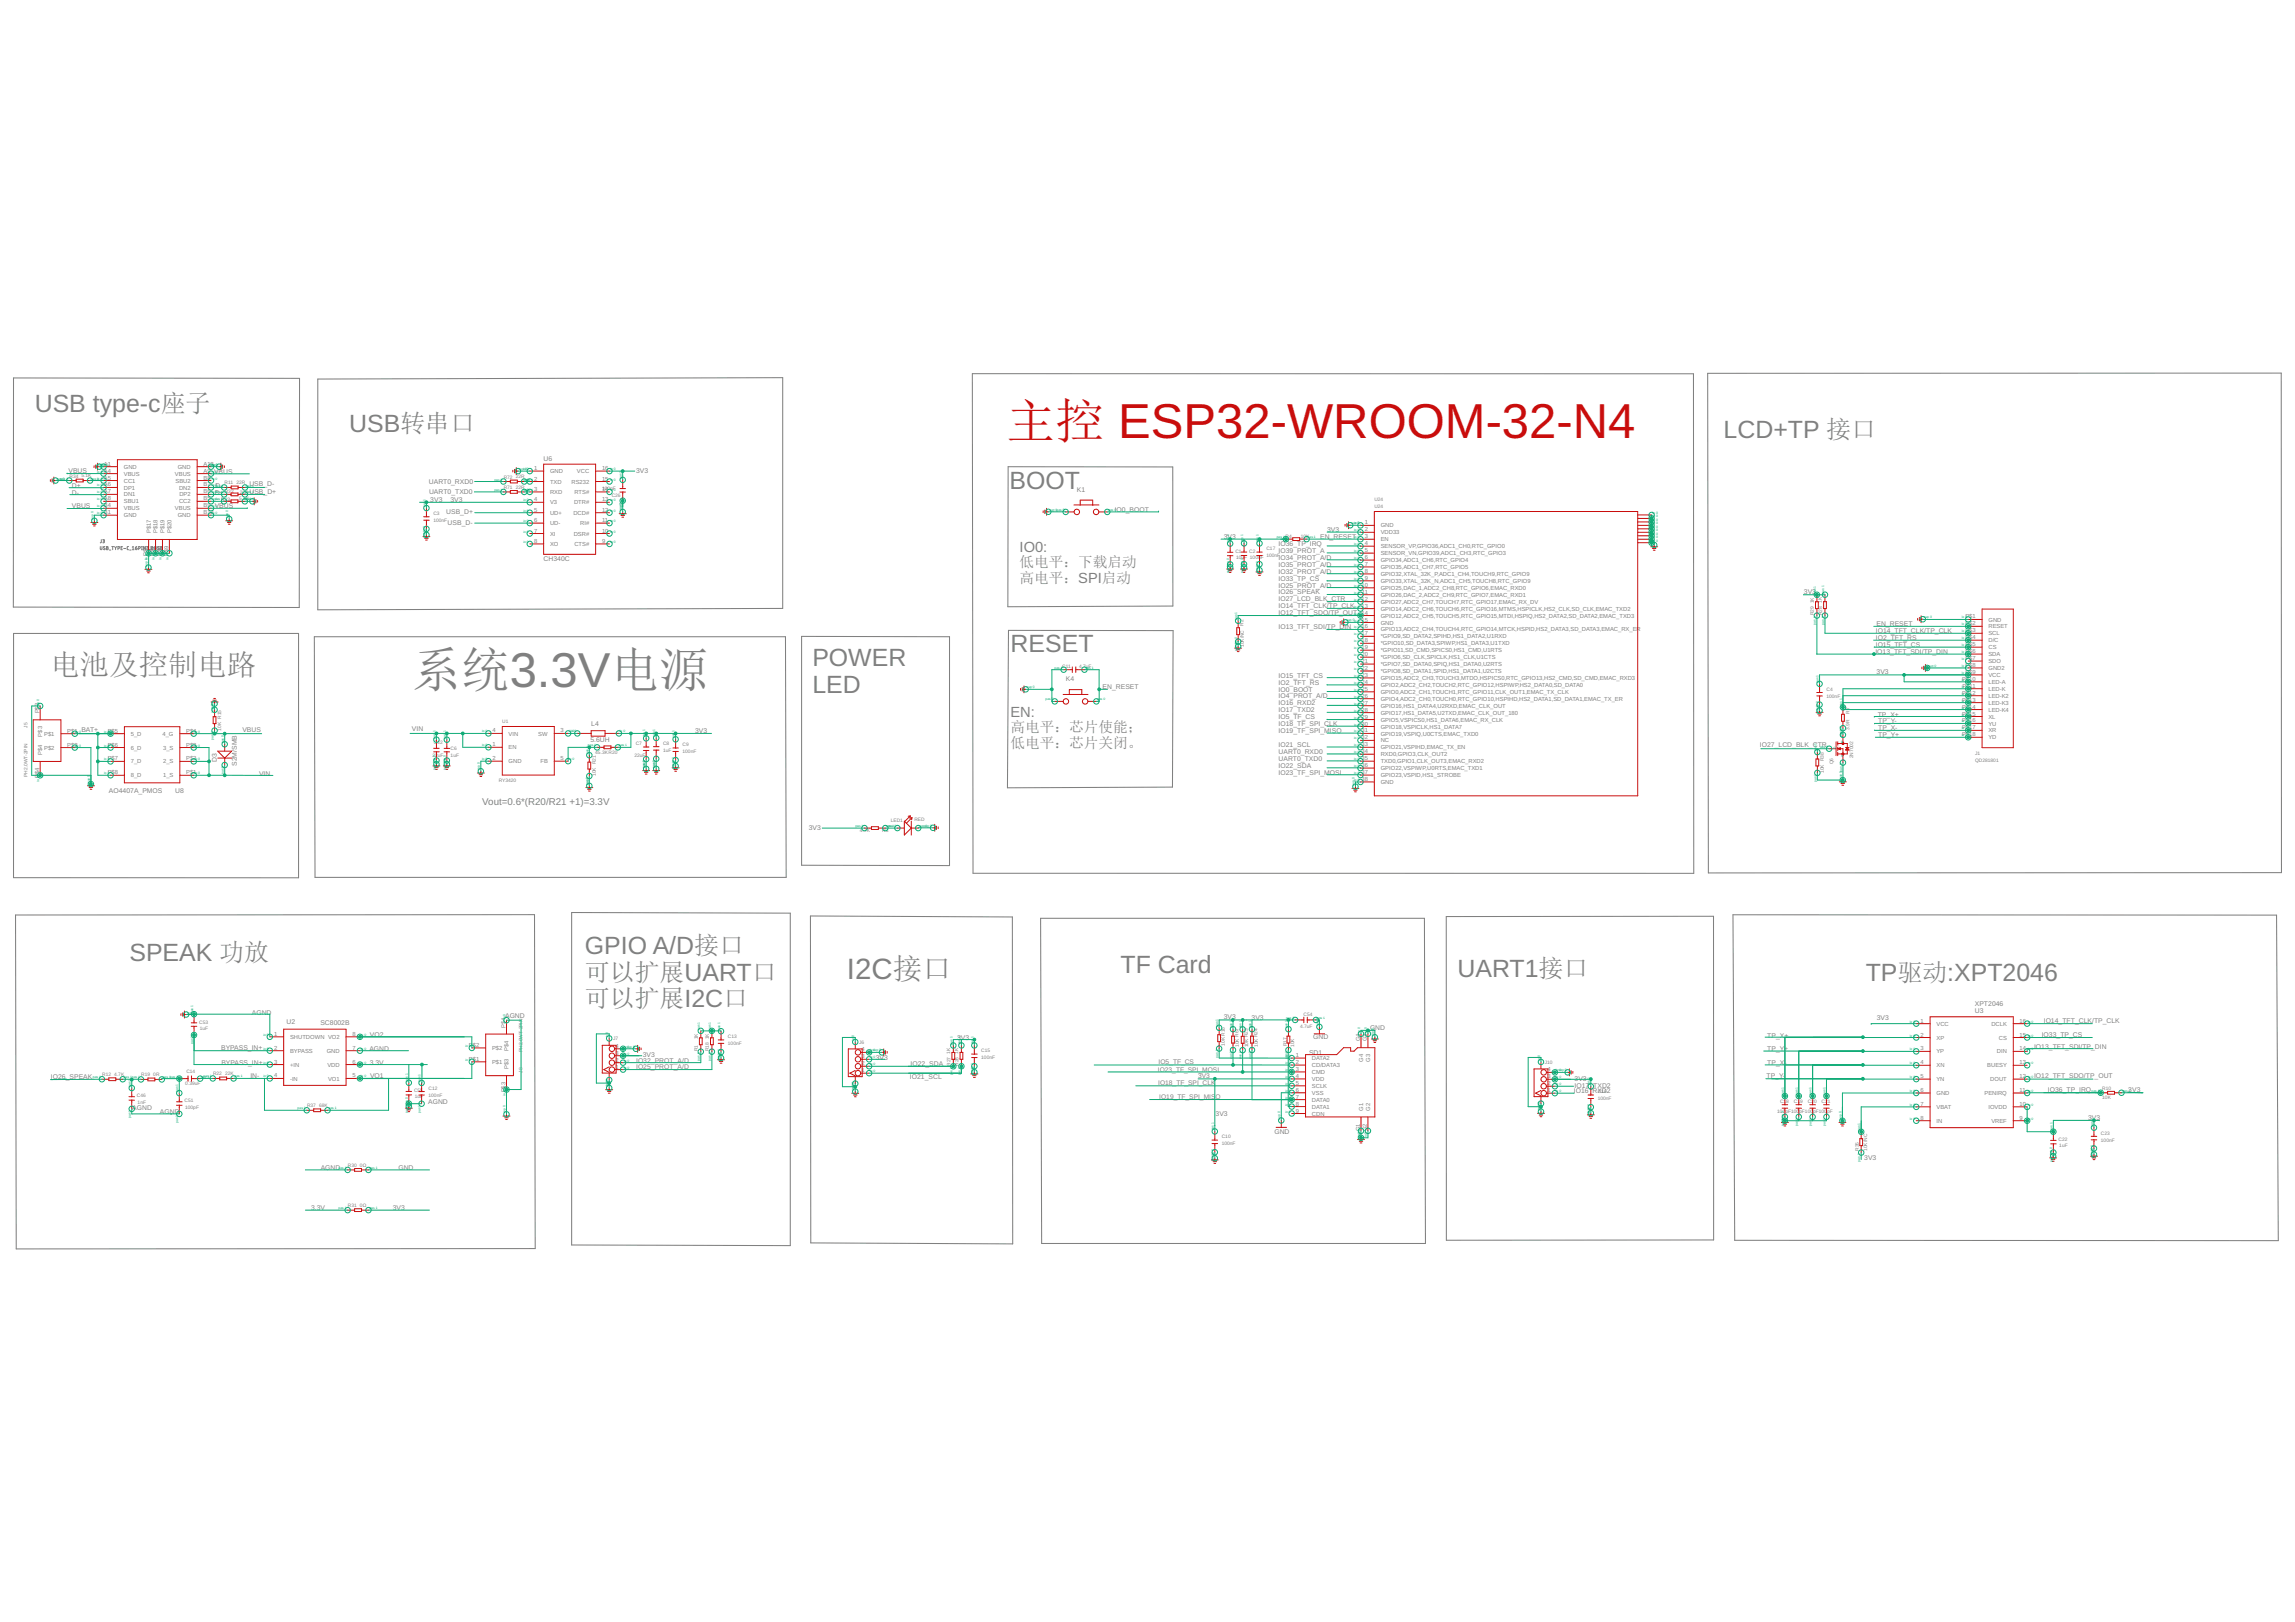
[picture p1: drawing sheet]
<svg xmlns="http://www.w3.org/2000/svg" width="841mm" height="594mm" viewBox="0 0 841 594" stroke-linecap="round" stroke-linejoin="round" font-family="sans-serif">
<defs><g id="words">
<text font-size="17.9" fill="#c90d0c" x="368.9" y="160.3">主控 ESP32-WROOM-32-N4</text>
<text font-size="17.9" fill="#808080" x="150.9" y="251.7">系统3.3V电源</text>
<g font-size="10.8" fill="#808080">
<text x="18.5" y="247.4">电池及控制电路</text>
<text x="310.4" y="358.5">I2C接口</text>
</g>
<g font-size="9.1" fill="#808080">
<text x="12.7" y="150.8">USB type-c座子</text>
<text x="128" y="158.3">USB转串口</text>
<text x="631.6" y="160.4">LCD+TP 接口</text>
<text x="370" y="179">BOOT</text>
<text x="370.4" y="238.7">RESET</text>
<text x="297.7" y="244.1">POWER</text>
<text x="297.7" y="253.7">LED</text>
<text x="47.4" y="352.1">SPEAK 功放</text>
<text x="214.4" y="349.6">GPIO A/D接口</text>
<text x="214.4" y="359.2">可以扩展UART口</text>
<text x="410.6" y="356.5">TF Card</text>
<text x="534.1" y="357.7">UART1接口</text>
<text x="683.7" y="359.1">TP驱动:XPT2046</text>
<text x="214.4" y="368.9">可以扩展I2C口</text>
</g>
<g font-size="5.4" fill="#808080">
<text x="373.6" y="202">IO0:</text>
<text x="373.6" y="207.7">低电平：下载启动</text>
<text x="373.6" y="213.4">高电平：SPI启动</text>
<text x="370.3" y="262.5">EN:</text>
<text x="370.3" y="268.2">高电平：芯片使能；</text>
<text x="370.3" y="273.9">低电平：芯片关闭。</text>
</g>
<text font-size="3.6" fill="#808080" x="176.7" y="294.9">Vout=0.6*(R20/R21 +1)=3.3V</text>
<g font-size="2.5" fill="#808080">
<text x="25.1" y="173.3">VBUS</text>
<text x="78.4" y="173.5">VBUS</text>
<text x="199.2" y="168.7">U6</text>
<text x="233.1" y="173.3">3V3</text>
<text x="26.4" y="178.6">D+</text>
<text x="78.9" y="178.6">D-</text>
<text x="91.4" y="178">USB_D-</text>
<text x="157.2" y="177.2">UART0_RXD0</text>
<text x="26.4" y="186">VBUS</text>
<text x="26.4" y="181.2">D-</text>
<text x="78.7" y="186">VBUS</text>
<text x="78.7" y="181.2">D+</text>
<text x="91.4" y="181">USB_D+</text>
<text x="157.2" y="180.9">UART0_TXD0</text>
<text x="157.7" y="183.7">3V3</text>
<text x="165" y="184">3V3</text>
<text x="394.6" y="180.1">K1</text>
<text x="163.5" y="188.4">USB_D+</text>
<text x="408.5" y="187.5">IO0_BOOT</text>
<text x="164" y="192.2">USB_D-</text>
<text x="448.5" y="197.4">3V3</text>
<text x="483.8" y="197.4">EN_RESET</text>
<text x="486.3" y="194.9">3V3</text>
<text x="468.6" y="200">IO36_TP_IRQ</text>
<text x="468.6" y="202.5">IO39_PROT_A</text>
<text x="199.2" y="205.6">CH340C</text>
<text x="468.6" y="205">IO34_PROT_A/D</text>
<text x="468.6" y="207.6">IO35_PROT_A/D</text>
<text x="468.6" y="212.7">IO33_TP_CS</text>
<text x="468.6" y="210.1">IO32_PROT_A/D</text>
<text x="468.6" y="215.2">IO25_PROT_A/D</text>
<text x="468.6" y="217.7">IO26_SPEAK</text>
<text x="468.6" y="220.3">IO27_LCD_BLK_CTR</text>
<text x="661.1" y="217.7">3V3</text>
<text x="468.6" y="222.8">IO14_TFT_CLK/TP_CLK</text>
<text x="468.6" y="225.4">IO12_TFT_SDO/TP_OUT</text>
<text x="468.6" y="230.4">IO13_TFT_SDI/TP_DIN</text>
<text x="687.4" y="232">IO14_TFT_CLK/TP_CLK</text>
<text x="687.7" y="229.2">EN_RESET</text>
<text x="687.2" y="239.6">IO13_TFT_SDI/TP_DIN</text>
<text x="687.4" y="236.9">IO15_TFT_CS</text>
<text x="687.4" y="234.5">IO2_TFT_RS</text>
<text x="390.6" y="249.5">K4</text>
<text x="468.6" y="250.7">IO2_TFT_RS</text>
<text x="468.6" y="248.2">IO15_TFT_CS</text>
<text x="687.7" y="247">3V3</text>
<text x="404.1" y="252.2">EN_RESET</text>
<text x="468.6" y="253.3">IO0_BOOT</text>
<text x="468.6" y="255.8">IO4_PROT_A/D</text>
<text x="468.6" y="263.4">IO5_TF_CS</text>
<text x="468.6" y="258.4">IO16_RXD2</text>
<text x="468.6" y="260.9">IO17_TXD2</text>
<text x="688.1" y="262.4">TP_X+</text>
<text x="29.8" y="268.1">BAT+</text>
<text x="88.8" y="268.2">VBUS</text>
<text x="151" y="267.8">VIN</text>
<text x="216.6" y="266.1">L4</text>
<text x="254.7" y="268.3">3V3</text>
<text x="468.6" y="266">IO18_TF_SPI_CLK</text>
<text x="468.6" y="268.5">IO19_TF_SPI_MISO</text>
<text x="688.3" y="265">TP_Y-</text>
<text x="688.3" y="267.5">TP_X-</text>
<text x="688.3" y="269.9">TP_Y+</text>
<text x="216.3" y="271.8">5.6UH</text>
<text x="468.6" y="273.6">IO21_SCL</text>
<text x="644.9" y="273.6">IO27_LCD_BLK_CTR</text>
<text x="79.5" y="279.2" transform="rotate(-90 79.5 279.2)">D3</text>
<text x="86.7" y="280.5" transform="rotate(-90 86.7 280.5)">S2M/SMB</text>
<text x="468.6" y="278.7">UART0_TXD0</text>
<text x="468.6" y="276.1">UART0_RXD0</text>
<text x="468.6" y="281.2">IO22_SDA</text>
<text x="94.9" y="284.2">VIN</text>
<text x="468.6" y="283.8">IO23_TF_SPI_MOSI</text>
<text x="39.9" y="290.3">AO4407A_PMOS</text>
<text x="64.2" y="290.3">U8</text>
<text x="296.4" y="303.9">3V3</text>
<text x="92.3" y="371.7">AGND</text>
<text x="723.7" y="368.5">XPT2046</text>
<text x="723.7" y="371.1">U3</text>
<text x="105" y="375.2">U2</text>
<text x="117.4" y="375.4">SC8002B</text>
<text x="185.1" y="372.9">AGND</text>
<text x="448.5" y="373.2">3V3</text>
<text x="458.6" y="373.7">3V3</text>
<text x="502.1" y="377.1">GND</text>
<text x="687.7" y="373.7">3V3</text>
<text x="749" y="374.7">IO14_TFT_CLK/TP_CLK</text>
<text x="135.6" y="379.7">VO2</text>
<text x="350.7" y="380.8">3V3</text>
<text x="481.2" y="380.7">GND</text>
<text x="647.6" y="380">TP_X+</text>
<text x="748.2" y="379.8">IO33_TP_CS</text>
<text x="81" y="384.5">BYPASS_IN+</text>
<text x="81.1" y="390">BYPASS_IN+</text>
<text x="135.3" y="384.8">AGND</text>
<text x="135.5" y="390">3.3V</text>
<text x="233.1" y="389.2">IO32_PROT_A/D</text>
<text x="235.6" y="387.3">3V3</text>
<text x="320.9" y="388.1">3V3</text>
<text x="479.7" y="386.3">SD1</text>
<text x="647.6" y="389.9">TP_X-</text>
<text x="647.6" y="384.8">TP_Y+</text>
<text x="745.4" y="384.1">IO13_TFT_SDI/TP_DIN</text>
<text x="18.7" y="395.4">IO26_SPEAK</text>
<text x="91.7" y="394.8">IN-</text>
<text x="135.6" y="394.9">VO1</text>
<text x="233.1" y="391.7">IO25_PROT_A/D</text>
<text x="333.4" y="395.3">IO21_SCL</text>
<text x="333.7" y="390.4">IO22_SDA</text>
<text x="577" y="395.9">3V3</text>
<text x="647.4" y="395">TP_Y-</text>
<text x="745.4" y="394.7">IO12_TFT_SDO/TP_OUT</text>
<text x="576.8" y="400.3">IO16_</text>
<text x="577" y="398.5">IO17_TXD2</text>
<text x="583.6" y="400.3">RXD2</text>
<text x="750.5" y="400.1">IO36_TP_IRQ</text>
<text x="779.9" y="399.8">3V3</text>
<text x="48.5" y="406.4">AGND</text>
<text x="58.6" y="408">AGND</text>
<text x="156.9" y="404.4">AGND</text>
<text x="445.4" y="408.7">3V3</text>
<text x="765.2" y="410.2">3V3</text>
<text x="467" y="415.5">GND</text>
<text x="683.2" y="424.7">3V3</text>
<text x="117.5" y="428.5">AGND</text>
<text x="146" y="428.5">GND</text>
<text x="114" y="443.3">3.3V</text>
<text x="144" y="443.3">3V3</text>
</g>
<g font-size="2.4" fill="#808080">
<text x="424.6" y="389.6">IO5_TF_CS</text>
<text x="424.3" y="392.5">IO23_TF_SPI_MOSI</text>
<text x="439.1" y="394.9">3V3</text>
<text x="424.5" y="397.6">IO18_TF_SPI_CLK</text>
<text x="424.8" y="402.5">IO19_TF_SPI_MIS</text>
<text x="445.4" y="402.5">O</text>
</g>
<g font-size="2.1" fill="#808080">
<text x="38.1" y="170.6">A1</text>
<text x="38.1" y="173.1">A4</text>
<text x="45.4" y="171.7">GND</text>
<text x="65.1" y="171.7">GND</text>
<text x="74.6" y="173.1">A9</text>
<text x="74.6" y="170.6">A12</text>
<text x="195.7" y="172.2">1</text>
<text x="201.6" y="173.3">GND</text>
<text x="211.4" y="173.3">VCC</text>
<text x="220.6" y="172.2">16</text>
<text x="38.1" y="175.6">A5</text>
<text x="38.1" y="178.2">A6</text>
<text x="45.4" y="174.2">VBUS</text>
<text x="45.4" y="176.8">CC1</text>
<text x="45.4" y="179.3">DP1</text>
<text x="64.1" y="174.2">VBUS</text>
<text x="64.3" y="176.8">SBU2</text>
<text x="65.6" y="179.3">DN2</text>
<text x="74.6" y="178.2">B7</text>
<text x="74.6" y="175.6">B8</text>
<text x="195.7" y="176">2</text>
<text x="195.7" y="179.8">3</text>
<text x="201.6" y="177.1">TXD</text>
<text x="209.4" y="177.1">RS232</text>
<text x="220.6" y="179.8">14</text>
<text x="220.6" y="176">15</text>
<text x="38.1" y="180.7">A7</text>
<text x="38.1" y="183.3">A8</text>
<text x="38.1" y="185.8">B4</text>
<text x="45.4" y="181.8">DN1</text>
<text x="45.4" y="184.4">SBU1</text>
<text x="65.6" y="184.4">CC2</text>
<text x="65.8" y="181.8">DP2</text>
<text x="74.6" y="185.8">B9</text>
<text x="74.6" y="183.3">B5</text>
<text x="74.6" y="180.7">B6</text>
<text x="195.7" y="183.6">4</text>
<text x="201.6" y="180.9">RXD</text>
<text x="201.6" y="184.7">V3</text>
<text x="210.3" y="184.7">DTR#</text>
<text x="210.5" y="180.9">RTS#</text>
<text x="220.6" y="183.6">13</text>
<text x="38.1" y="188.3">B1</text>
<text x="45.4" y="186.9">VBUS</text>
<text x="45.4" y="189.5">GND</text>
<text x="64.1" y="186.9">VBUS</text>
<text x="65.1" y="189.5">GND</text>
<text x="74.6" y="188.3">B12</text>
<text x="195.7" y="187.4">5</text>
<text x="195.7" y="191.2">6</text>
<text x="201.6" y="188.6">UD+</text>
<text x="210.1" y="188.6">DCD#</text>
<text x="220.6" y="191.2">11</text>
<text x="220.6" y="187.4">12</text>
<text x="55.2" y="195.2" transform="rotate(-90 55.2 195.2)">P$17</text>
<text x="57.8" y="195.2" transform="rotate(-90 57.8 195.2)">P$18</text>
<text x="60.3" y="195.2" transform="rotate(-90 60.3 195.2)">P$19</text>
<text x="62.8" y="195.2" transform="rotate(-90 62.8 195.2)">P$20</text>
<text x="195.7" y="195.1">7</text>
<text x="201.6" y="192.4">UD-</text>
<text x="201.6" y="196.2">XI</text>
<text x="210.2" y="196.2">DSR#</text>
<text x="212.6" y="192.4">RI#</text>
<text x="220.6" y="195.1">10</text>
<text x="500.1" y="192.1">1</text>
<text x="500.1" y="194.6">2</text>
<text x="500.1" y="197.2">3</text>
<text x="506" y="193.2">GND</text>
<text x="506" y="195.7">VDD33</text>
<text x="54.1" y="203.7" transform="rotate(-90 54.1 203.7)">P$6</text>
<text x="56.6" y="203.7" transform="rotate(-90 56.6 203.7)">P</text>
<text x="56.6" y="202.3" transform="rotate(-90 56.6 202.3)">$7</text>
<text x="59.2" y="203.7" transform="rotate(-90 59.2 203.7)">P</text>
<text x="59.2" y="202.3" transform="rotate(-90 59.2 202.3)">$8</text>
<text x="61.7" y="203.7" transform="rotate(-90 61.7 203.7)">P</text>
<text x="61.7" y="202.3" transform="rotate(-90 61.7 202.3)">$9</text>
<text x="195.7" y="198.9">8</text>
<text x="201.6" y="200">XO</text>
<text x="210.5" y="200">CTS#</text>
<text x="220.6" y="198.9">9</text>
<text x="500.1" y="199.7">4</text>
<text x="500.1" y="202.2">5</text>
<text x="506" y="198.3">EN</text>
<text x="506" y="200.8">SENSOR_VP,GPIO36,ADC1_CH0,RTC_GPIO0</text>
<text x="506" y="203.4">SENSOR_VN,GPIO39,ADC1_CH3,RTC_GPIO3</text>
<text x="500.1" y="204.8">6</text>
<text x="500.1" y="207.3">7</text>
<text x="500.1" y="209.9">8</text>
<text x="506" y="205.9">GPIO34,ADC1_CH6,RTC_GPIO4</text>
<text x="506" y="208.4">GPIO35,ADC1_CH7,RTC_GPIO5</text>
<text x="498.9" y="214.9">10</text>
<text x="500.1" y="212.4">9</text>
<text x="506" y="211">GPIO32,XTAL_32K_P,ADC1_CH4,TOUCH9,RTC_GPIO9</text>
<text x="506" y="213.5">GPIO33,XTAL_32K_N,ADC1_CH5,TOUCH8,RTC_GPIO9</text>
<text x="498.9" y="220">12</text>
<text x="499.1" y="217.5">11</text>
<text x="506" y="216.1">GPIO25,DAC_1,ADC2_CH8,RTC_GPIO6,EMAC_RXD0</text>
<text x="506" y="218.6">GPIO26,DAC_2,ADC2_CH9,RTC_GPIO7,EMAC_RXD1</text>
<text x="506" y="221.1">GPIO27,ADC2_CH7,TOUCH7,RTC_GPIO17,EMAC_RX_DV</text>
<text x="498.9" y="222.6">13</text>
<text x="498.9" y="225.1">14</text>
<text x="498.9" y="227.6">15</text>
<text x="506" y="223.7">GPIO14,ADC2_CH6,TOUCH6,RTC_GPIO16,MTMS,HSPICLK,HS2_CLK,SD_CLK,EMAC_TXD2</text>
<text x="506" y="226.2">GPIO12,ADC2_CH5,TOUCH5,RTC_GPIO15,MTDI,HSPIQ,HS2_DATA2,SD_DATA2,EMAC_TXD3</text>
<text x="720.2" y="226.5">P$1</text>
<text x="728.7" y="227.6">GND</text>
<text x="498.9" y="230.2">16</text>
<text x="498.9" y="232.7">17</text>
<text x="506" y="228.8">GND</text>
<text x="506" y="231.3">GPIO13,ADC2_CH4,TOUCH4,RTC_GPIO14,MTCK,HSPID,HS2_DATA3,SD_DATA3,EMAC_RX_ER</text>
<text x="506" y="233.8">*GPIO9,SD_DATA2,SPIHD,HS1_DATA2,U1RXD</text>
<text x="720.2" y="229.1">P$2</text>
<text x="720.2" y="231.6">P$3</text>
<text x="728.7" y="230.2">RESET</text>
<text x="728.7" y="232.7">SCL</text>
<text x="498.9" y="235.3">18</text>
<text x="498.9" y="237.8">19</text>
<text x="506" y="236.4">*GPIO10,SD_DATA3,SPIWP,HS1_DATA3,U1TXD</text>
<text x="506" y="238.9">*GPIO11,SD_CMD,SPICS0,HS1_CMD,U1RTS</text>
<text x="720.2" y="234.1">P$4</text>
<text x="720.2" y="236.7">P$5</text>
<text x="720.2" y="239.2">P$6</text>
<text x="728.7" y="235.3">D/C</text>
<text x="728.7" y="237.8">CS</text>
<text x="498.9" y="240.3">20</text>
<text x="498.9" y="242.9">21</text>
<text x="498.9" y="245.4">22</text>
<text x="506" y="241.5">*GPIO6,SD_CLK,SPICLK,HS1_CLK,U1CTS</text>
<text x="506" y="244">*GPIO7,SD_DATA0,SPIQ,HS1_DATA0,U2RTS</text>
<text x="720.2" y="241.8">P$7</text>
<text x="720.2" y="244.3">P$8</text>
<text x="728.7" y="240.3">SDA</text>
<text x="728.7" y="242.9">SDO</text>
<text x="728.7" y="245.4">GND2</text>
<text x="498.9" y="248">23</text>
<text x="498.9" y="250.5">24</text>
<text x="506" y="246.5">*GPIO8,SD_DATA1,SPID,HS1_DATA1,U2CTS</text>
<text x="506" y="249.1">GPIO15,ADC2_CH3,TOUCH3,MTDO,HSPICS0,RTC_GPIO13,HS2_CMD,SD_CMD,EMAC_RXD3</text>
<text x="506" y="251.6">GPIO2,ADC2_CH2,TOUCH2,RTC_GPIO12,HSPIWP,HS2_DATA0,SD_DATA0</text>
<text x="719" y="249.4">P$10</text>
<text x="719.2" y="251.9">P$11</text>
<text x="720.2" y="246.8">P$9</text>
<text x="728.7" y="248">VCC</text>
<text x="728.7" y="250.5">LED-A</text>
<text x="498.9" y="253">25</text>
<text x="498.9" y="255.6">26</text>
<text x="506" y="254.1">GPIO0,ADC2_CH1,TOUCH1,RTC_GPIO11,CLK_OUT1,EMAC_TX_CLK</text>
<text x="506" y="256.7">GPIO4,ADC2_CH0,TOUCH0,RTC_GPIO10,HSPIHD,HS2_DATA1,SD_DATA1,EMAC_TX_ER</text>
<text x="719" y="254.5">P$12</text>
<text x="719" y="257">P$13</text>
<text x="728.7" y="253">LED-K</text>
<text x="728.7" y="255.6">LED-K2</text>
<text x="14.3" y="261.3" transform="rotate(-90 14.3 261.3)">P$3</text>
<text x="498.9" y="258.1">27</text>
<text x="498.9" y="260.7">28</text>
<text x="498.9" y="263.2">29</text>
<text x="506" y="259.2">GPIO16,HS1_DATA4,U2RXD,EMAC_CLK_OUT</text>
<text x="506" y="261.8">GPIO17,HS1_DATA5,U2TXD,EMAC_CLK_OUT_180</text>
<text x="719" y="259.5">P$14</text>
<text x="719" y="262.1">P$15</text>
<text x="728.7" y="258.1">LED-K3</text>
<text x="728.7" y="260.7">LED-K4</text>
<text x="728.7" y="263.2">XL</text>
<text x="15.5" y="269.8" transform="rotate(-90 15.5 269.8)">P$3</text>
<text x="16.2" y="269.5">P$1</text>
<text x="24.7" y="268.4">P$1</text>
<text x="39.5" y="268.3">P$5</text>
<text x="47.9" y="269.5">5_D</text>
<text x="59.5" y="269.5">4_G</text>
<text x="68.2" y="268.3">P$4</text>
<text x="180.5" y="268.3">4</text>
<text x="186.4" y="269.4">VIN</text>
<text x="197.2" y="269.4">SW</text>
<text x="205.4" y="268.3">3</text>
<text x="498.9" y="265.7">30</text>
<text x="498.9" y="268.3">31</text>
<text x="506" y="264.3">GPIO5,VSPICS0,HS1_DATA6,EMAC_RX_CLK</text>
<text x="506" y="266.8">GPIO18,VSPICLK,HS1_DATA7</text>
<text x="506" y="269.4">GPIO19,VSPIQ,U0CTS,EMAC_TXD0</text>
<text x="719" y="264.6">P$16</text>
<text x="719" y="267.2">P$17</text>
<text x="719" y="269.7">P$18</text>
<text x="728.7" y="265.7">YU</text>
<text x="728.7" y="268.3">XR</text>
<text x="16.2" y="274.6">P$2</text>
<text x="24.7" y="273.5">P$2</text>
<text x="39.5" y="273.4">P$6</text>
<text x="47.9" y="274.5">6_D</text>
<text x="59.8" y="274.5">3_S</text>
<text x="68.2" y="273.4">P$3</text>
<text x="180.5" y="273.4">1</text>
<text x="186.4" y="274.5">EN</text>
<text x="498.9" y="270.8">32</text>
<text x="498.9" y="273.3">33</text>
<text x="498.9" y="275.9">34</text>
<text x="506" y="271.9">NC</text>
<text x="506" y="274.5">GPIO21,VSPIHD,EMAC_TX_EN</text>
<text x="728.7" y="270.8">YD</text>
<text x="15.5" y="276.6" transform="rotate(-90 15.5 276.6)">P$4</text>
<text x="39.5" y="278.5">P$7</text>
<text x="47.9" y="279.6">7_D</text>
<text x="59.8" y="279.6">2_S</text>
<text x="68.2" y="278.5">P$2</text>
<text x="180.5" y="278.4">2</text>
<text x="186.4" y="279.5">GND</text>
<text x="198" y="279.5">FB</text>
<text x="205.4" y="278.4">5</text>
<text x="498.9" y="278.4">35</text>
<text x="498.9" y="281">36</text>
<text x="506" y="277">RXD0,GPIO3,CLK_OUT2</text>
<text x="506" y="279.5">TXD0,GPIO1,CLK_OUT3,EMAC_RXD2</text>
<text x="14.3" y="285" transform="rotate(-90 14.3 285)">P</text>
<text x="14.3" y="283.6" transform="rotate(-90 14.3 283.6)">$4</text>
<text x="39.5" y="283.6">P$8</text>
<text x="47.9" y="284.7">8_D</text>
<text x="59.8" y="284.7">1_S</text>
<text x="68.2" y="283.6">P$1</text>
<text x="498.9" y="283.5">37</text>
<text x="498.9" y="286">38</text>
<text x="506" y="282.1">GPIO22,VSPIWP,U0RTS,EMAC_TXD1</text>
<text x="506" y="284.6">GPIO23,VSPID,HS1_STROBE</text>
<text x="506" y="287.2">GND</text>
<text x="185.3" y="376.4" transform="rotate(-90 185.3 376.4)">P$4</text>
<text x="703.8" y="374.6">1</text>
<text x="709.6" y="375.7">VCC</text>
<text x="729.7" y="375.7">DCLK</text>
<text x="740.1" y="374.6">16</text>
<text x="100.4" y="379.4">1</text>
<text x="106.3" y="380.5">SHUTDOWN VO2</text>
<text x="129.2" y="379.4">8</text>
<text x="171.9" y="383.5">P</text>
<text x="173.3" y="383.5">$2</text>
<text x="225.6" y="383.8">4</text>
<text x="498.4" y="381.4" transform="rotate(-90 498.4 381.4)">G4</text>
<text x="500.9" y="381.4" transform="rotate(-90 500.9 381.4)">G3</text>
<text x="703.8" y="379.7">2</text>
<text x="709.6" y="380.8">XP</text>
<text x="732.5" y="380.8">CS</text>
<text x="740.1" y="379.7">15</text>
<text x="100.4" y="384.5">2</text>
<text x="100.4" y="389.6">3</text>
<text x="106.3" y="385.6">BYPASS</text>
<text x="119.7" y="385.6">GND</text>
<text x="129.2" y="389.6">6</text>
<text x="129.2" y="384.5">7</text>
<text x="171.9" y="388.5">P$1</text>
<text x="180.3" y="389.7">P$1</text>
<text x="180.3" y="384.6">P$2</text>
<text x="186.4" y="384.9" transform="rotate(-90 186.4 384.9)">P$4</text>
<text x="225.6" y="388.9">2</text>
<text x="225.6" y="386.3">3</text>
<text x="315.8" y="387.6">3</text>
<text x="315.8" y="385.1">4</text>
<text x="474.9" y="387.2">1</text>
<text x="474.9" y="389.7">2</text>
<text x="480.8" y="388.3">DATA2</text>
<text x="499.5" y="388.9" transform="rotate(-90 499.5 388.9)">G4</text>
<text x="502.1" y="388.9" transform="rotate(-90 502.1 388.9)">G3</text>
<text x="703.8" y="384.7">3</text>
<text x="703.8" y="389.8">4</text>
<text x="709.6" y="385.9">YP</text>
<text x="731.8" y="385.9">DIN</text>
<text x="740.1" y="389.8">13</text>
<text x="740.1" y="384.7">14</text>
<text x="100.4" y="394.6">4</text>
<text x="106.3" y="390.7">+IN</text>
<text x="106.3" y="395.8">-IN</text>
<text x="120" y="390.7">VDD</text>
<text x="120.2" y="395.8">VO1</text>
<text x="129.2" y="394.6">5</text>
<text x="186.4" y="391.6" transform="rotate(-90 186.4 391.6)">P$3</text>
<text x="225.6" y="391.4">1</text>
<text x="315.8" y="392.7">1</text>
<text x="315.8" y="390.2">2</text>
<text x="474.9" y="392.3">3</text>
<text x="474.9" y="394.8">4</text>
<text x="480.8" y="390.8">CD/DATA3</text>
<text x="480.8" y="393.4">CMD</text>
<text x="480.8" y="395.9">VDD</text>
<text x="567" y="394.9">3</text>
<text x="567" y="392.4">4</text>
<text x="703.8" y="394.9">5</text>
<text x="709.6" y="390.9">XN</text>
<text x="728.2" y="390.9">BUESY</text>
<text x="740.1" y="394.9">12</text>
<text x="185.3" y="400.1" transform="rotate(-90 185.3 400.1)">P$3</text>
<text x="474.9" y="397.3">5</text>
<text x="474.9" y="399.9">6</text>
<text x="480.8" y="398.5">SCLK</text>
<text x="480.8" y="401">VSS</text>
<text x="567" y="400">1</text>
<text x="567" y="397.5">2</text>
<text x="703.8" y="400">6</text>
<text x="709.6" y="396">YN</text>
<text x="709.6" y="401.1">GND</text>
<text x="727.3" y="401.1">PENIRQ</text>
<text x="729.4" y="396">DOUT</text>
<text x="740.1" y="400">11</text>
<text x="474.9" y="402.4">7</text>
<text x="474.9" y="405">8</text>
<text x="474.9" y="407.5">9</text>
<text x="480.8" y="403.5">DATA0</text>
<text x="480.8" y="406.1">DATA1</text>
<text x="499.5" y="406.8" transform="rotate(-90 499.5 406.8)">G1</text>
<text x="502.1" y="406.8" transform="rotate(-90 502.1 406.8)">G2</text>
<text x="703.8" y="405.1">7</text>
<text x="709.6" y="406.2">VBAT</text>
<text x="728.7" y="406.2">IOVDD</text>
<text x="740.1" y="405.1">10</text>
<text x="480.8" y="408.6">CDN</text>
<text x="703.8" y="410.1">8</text>
<text x="709.6" y="411.3">IN</text>
<text x="729.7" y="411.3">VREF</text>
<text x="740.1" y="410.1">9</text>
<text x="498.4" y="414.3" transform="rotate(-90 498.4 414.3)">G1</text>
<text x="500.9" y="414.3" transform="rotate(-90 500.9 414.3)">G2</text>
</g>
<g font-size="1.8" fill="#808080">
<text x="25.5" y="174.9">R34</text>
<text x="29.9" y="174.9">5.1K</text>
<text x="82.3" y="177.5">R11</text>
<text x="86.7" y="177.4">22R</text>
<text x="184.6" y="179.1">R71</text>
<text x="184.6" y="175.3">R72</text>
<text x="189" y="179">22R</text>
<text x="189" y="175.2">22R</text>
<text x="220.6" y="179.6">100nF</text>
<text x="81.1" y="183.3">R33</text>
<text x="82.4" y="180.7">R32</text>
<text x="87.7" y="183.2">5.1K</text>
<text x="87.9" y="180.8">22R</text>
<text x="224.2" y="182.2">C26</text>
<text x="503.6" y="183.5">U24</text>
<text x="158.8" y="191.2">100nF</text>
<text x="158.8" y="188.6">C3</text>
<text x="503.6" y="186.1">U24</text>
<text x="471.1" y="197.1">R4</text>
<text x="476.7" y="197.1">10K</text>
<text x="452.7" y="202.5">C1</text>
<text x="457.8" y="202.4">C2</text>
<text x="464.1" y="201.6">C17</text>
<text x="453" y="204.8">10u</text>
<text x="455.9" y="204.8">F 100n</text>
<text x="462" y="204.7">F</text>
<text x="464.1" y="204.1">100nF</text>
<text x="664.7" y="220.9" transform="rotate(-90 664.7 220.9)">1K</text>
<text x="667.6" y="220.9" transform="rotate(-90 667.6 220.9)">1K</text>
<text x="664.7" y="225.4" transform="rotate(-90 664.7 225.4)">R29</text>
<text x="667.7" y="225.3" transform="rotate(-90 667.7 225.3)">R28</text>
<text x="455.7" y="229.3" transform="rotate(-90 455.7 229.3)">R2</text>
<text x="455.8" y="237" transform="rotate(-90 455.8 237)">10K/NC</text>
<text x="389.3" y="244.6">C11</text>
<text x="395.5" y="244.6">4.7uF</text>
<text x="669.3" y="255.5">100nF</text>
<text x="669.3" y="253">C4</text>
<text x="677.7" y="261.5" transform="rotate(-90 677.7 261.5)">R7</text>
<text x="10.1" y="266.5" transform="rotate(-90 10.1 266.5)">J5</text>
<text x="81" y="267.7" transform="rotate(-90 81 267.7)">10K R15</text>
<text x="184.1" y="264.8">U1</text>
<text x="677.8" y="267.4" transform="rotate(-90 677.8 267.4)">3.9R</text>
<text x="159" y="272.6">C</text>
<text x="160.3" y="272.6">42</text>
<text x="165.1" y="274.9">C6</text>
<text x="233" y="272.8">C7</text>
<text x="243" y="275.4">1uF</text>
<text x="243" y="272.8">C8</text>
<text x="250.1" y="275.9">100nF</text>
<text x="250.1" y="273.3">C9</text>
<text x="158.4" y="277.4">22</text>
<text x="160.4" y="277.4">uF</text>
<text x="165.1" y="277.2">1uF</text>
<text x="218.1" y="276.2">45.3KR20</text>
<text x="232.5" y="277.3">22uF</text>
<text x="671.8" y="280" transform="rotate(-90 671.8 280)">Q6</text>
<text x="679.1" y="277.7" transform="rotate(-90 679.1 277.7)">2N7002</text>
<text x="723.8" y="278.9">QD281801</text>
<text x="723.8" y="276.4">J1</text>
<text x="10.1" y="284.5" transform="rotate(-90 10.1 284.5)">PH2.0WT-2PIN</text>
<text x="182.8" y="286.4">RY3420</text>
<text x="218.4" y="284.3" transform="rotate(-90 218.4 284.3)">10K R21</text>
<text x="668.4" y="283.2" transform="rotate(-90 668.4 283.2)">10K R38</text>
<text x="315.1" y="304.7">4.7K</text>
<text x="323.3" y="304.8">R3</text>
<text x="326.4" y="301">LED1</text>
<text x="335.1" y="300.9">RED</text>
<text x="73" y="374.9">C53</text>
<text x="73.2" y="377.2">1uF</text>
<text x="476.4" y="376.4">4.7uF</text>
<text x="477.7" y="372">C54</text>
<text x="224.6" y="381">J7</text>
<text x="255.7" y="380.7" transform="rotate(-90 255.7 380.7)">1K</text>
<text x="259.7" y="380.7" transform="rotate(-90 259.7 380.7)">1K</text>
<text x="266.8" y="382.8">100nF</text>
<text x="266.8" y="380.2">C13</text>
<text x="314.8" y="382.3">J6</text>
<text x="448.8" y="383" transform="rotate(-90 448.8 383)">10K R16</text>
<text x="453.9" y="383.5" transform="rotate(-90 453.9 383.5)">10K R67</text>
<text x="457.5" y="383.6" transform="rotate(-90 457.5 383.6)">10K R23</text>
<text x="460.9" y="383.5" transform="rotate(-90 460.9 383.5)">10K R24</text>
<text x="471.6" y="383.3" transform="rotate(-90 471.6 383.3)">R17</text>
<text x="474.2" y="383.5" transform="rotate(-90 474.2 383.5)">10K</text>
<text x="191.5" y="385.3" transform="rotate(-90 191.5 385.3)">PH2.0WT-2PIN</text>
<text x="255.7" y="385.1" transform="rotate(-90 255.7 385.1)">R1</text>
<text x="259.8" y="385.1" transform="rotate(-90 259.8 385.1)">R18</text>
<text x="348.2" y="386" transform="rotate(-90 348.2 386)">1K</text>
<text x="351.2" y="386" transform="rotate(-90 351.2 386)">1K</text>
<text x="359.6" y="388">100nF</text>
<text x="359.6" y="385.4">C15</text>
<text x="566.1" y="389.6">J10</text>
<text x="37.5" y="394.2">R12</text>
<text x="41.9" y="394.1">4.7K</text>
<text x="51.8" y="394.3">R19</text>
<text x="56.2" y="394.2">0R</text>
<text x="68.3" y="393">C14</text>
<text x="78.1" y="393.9">R22</text>
<text x="82.5" y="393.9">22K</text>
<text x="191.5" y="393" transform="rotate(-90 191.5 393)">J8</text>
<text x="348.3" y="390.4" transform="rotate(-90 348.3 390.4)">R27</text>
<text x="351.2" y="390.4" transform="rotate(-90 351.2 390.4)">R26</text>
<text x="50.2" y="401.9">C46</text>
<text x="67.9" y="397.5">0.39uF</text>
<text x="151.7" y="400">C55</text>
<text x="157" y="401.7">100nF</text>
<text x="157" y="399.2">C12</text>
<text x="585.5" y="400.4">C16</text>
<text x="770.4" y="399.3">R10</text>
<text x="50.4" y="404.2">1nF</text>
<text x="67.6" y="403.8">C51</text>
<text x="67.9" y="406.1">100pF</text>
<text x="112.5" y="405.6">R37</text>
<text x="116.9" y="405.5">68K</text>
<text x="152" y="402.3">1uF</text>
<text x="585.5" y="403">100nF</text>
<text x="651.3" y="407.8">100</text>
<text x="652.3" y="404">C18</text>
<text x="654.3" y="407.8">pF100</text>
<text x="657.4" y="404">C19</text>
<text x="659.4" y="407.8">pF100</text>
<text x="662.5" y="404">C20</text>
<text x="664.4" y="407.8">pF100</text>
<text x="667.6" y="404">C21</text>
<text x="669.5" y="407.8">pF</text>
<text x="770.4" y="402.4">10K</text>
<text x="447.7" y="419.5">100nF</text>
<text x="447.7" y="416.9">C10</text>
<text x="754.4" y="417.9">C22</text>
<text x="769.9" y="418.1">100nF</text>
<text x="769.9" y="415.6">C23</text>
<text x="681.2" y="421.6" transform="rotate(-90 681.2 421.6)">R35</text>
<text x="684.2" y="421.6" transform="rotate(-90 684.2 421.6)">10K/NC</text>
<text x="754.6" y="420.2">1uF</text>
<text x="127.5" y="427.4">R30</text>
<text x="131.9" y="427.4">0Ω</text>
<text x="127.5" y="442.1">R31</text>
<text x="131.9" y="442.1">0Ω</text>
</g>
<g font-size="1.2" fill="#0dab76">
<text x="35.6" y="170.6">ios0up 0</text>
<text x="35.6" y="173.1">io 0</text>
<text x="77" y="170.6">sup00</text>
<text x="77.7" y="173.1">io 0</text>
<text x="77.7" y="170.6">io</text>
<text x="190.2" y="172.2">supio00</text>
<text x="223.7" y="172.2">io 0</text>
<text x="20.7" y="175.7">sup 0</text>
<text x="22" y="175.7">pas 1</text>
<text x="33.3" y="175.7">pas i1o 0</text>
<text x="35.6" y="178.2">io 0</text>
<text x="77.7" y="178.2">iop0as 1</text>
<text x="77.7" y="175.6">io 0</text>
<text x="90.1" y="178.2">pas 1</text>
<text x="181.2" y="179.8">pas 1</text>
<text x="181.2" y="176">pas 1</text>
<text x="191.8" y="176">iop0</text>
<text x="191.8" y="179.8">iop0</text>
<text x="193.1" y="179.8">as 1</text>
<text x="193.1" y="176">as 1</text>
<text x="223.7" y="179.8">io 0</text>
<text x="223.7" y="176">io 0</text>
<text x="227.9" y="175.4" transform="rotate(-90 227.9 175.4)">pas 1</text>
<text x="35.6" y="180.7">io 0</text>
<text x="35.6" y="183.3">io 0</text>
<text x="35.6" y="185.8">io 0</text>
<text x="77.7" y="185.8">io 0</text>
<text x="77.7" y="183.3">iop0as 1</text>
<text x="77.7" y="180.7">iop0as 1</text>
<text x="89.2" y="183.3">suppas 1</text>
<text x="90.1" y="180.7">pas 1</text>
<text x="91.5" y="183.3">0</text>
<text x="155.9" y="185.7" transform="rotate(-90 155.9 185.7)">pas</text>
<text x="155.9" y="183.4" transform="rotate(-90 155.9 183.4)">1</text>
<text x="191.8" y="183.6">io 0</text>
<text x="223.7" y="183.6">io 0</text>
<text x="34.2" y="190.4" transform="rotate(-90 34.2 190.4)">sup 0</text>
<text x="35.6" y="188.3">io 0</text>
<text x="77.7" y="188.3">io 0</text>
<text x="83.6" y="189.7" transform="rotate(-90 83.6 189.7)">su</text>
<text x="83.6" y="188.5" transform="rotate(-90 83.6 188.5)">p 0</text>
<text x="191.8" y="187.4">io 0</text>
<text x="191.8" y="191.2">io 0</text>
<text x="223.7" y="191.2">io 0</text>
<text x="223.7" y="187.4">io 0</text>
<text x="227.8" y="187.2" transform="rotate(-90 227.8 187.2)">spuaps01</text>
<text x="384.5" y="187.1">sup 0pas 0</text>
<text x="406.1" y="187.1">pas 0</text>
<text x="605.6" y="190.8">io 0</text>
<text x="605.6" y="189.5">io 0</text>
<text x="605.6" y="188.3">io 0</text>
<text x="155.9" y="197" transform="rotate(-90 155.9 197)">passu1p 0</text>
<text x="191.8" y="195.1">io 0</text>
<text x="223.7" y="195.1">io 0</text>
<text x="450.4" y="197.4" transform="rotate(-90 450.4 197.4)">s 1</text>
<text x="455.5" y="197.3" transform="rotate(-90 455.5 197.3)">s 1</text>
<text x="461.2" y="197.3" transform="rotate(-90 461.2 197.3)">s 1</text>
<text x="467.9" y="197.1">pas 1</text>
<text x="479.2" y="197.1">pas 1</text>
<text x="495.2" y="192">suip 0</text>
<text x="496.2" y="194.6">io 0</text>
<text x="496.2" y="197.2">io 0</text>
<text x="496.5" y="192.1">o 0</text>
<text x="605.6" y="197.2">io 0</text>
<text x="605.6" y="195.9">io 0</text>
<text x="605.6" y="194.6">io 0</text>
<text x="605.6" y="193.4">io 0</text>
<text x="605.6" y="192.1">io 0</text>
<text x="191.8" y="198.9">io 0</text>
<text x="223.7" y="198.9">io 0</text>
<text x="450.4" y="198.7" transform="rotate(-90 450.4 198.7)">pa</text>
<text x="455.5" y="198.7" transform="rotate(-90 455.5 198.7)">pa</text>
<text x="461.2" y="198.7" transform="rotate(-90 461.2 198.7)">pa</text>
<text x="496.2" y="199.7">io 0</text>
<text x="496.2" y="202.2">io 0</text>
<text x="605.6" y="198.4">io 0</text>
<text x="605.8" y="199.3" transform="rotate(-90 605.8 199.3)">sup 0</text>
<text x="54" y="207.5" transform="rotate(-90 54 207.5)">sup 0io 0</text>
<text x="56.6" y="205" transform="rotate(-90 56.6 205)">io 0</text>
<text x="59.2" y="205" transform="rotate(-90 59.2 205)">io 0</text>
<text x="61.7" y="205" transform="rotate(-90 61.7 205)">io 0</text>
<text x="455.5" y="210" transform="rotate(-90 455.5 210)">pas 1sup 0</text>
<text x="461.2" y="210" transform="rotate(-90 461.2 210)">passu1p 0</text>
<text x="496.2" y="204.8">io 0</text>
<text x="496.2" y="207.3">io 0</text>
<text x="496.2" y="209.9">io 0</text>
<text x="450.4" y="210.1" transform="rotate(-90 450.4 210.1)">pas 1sup 0</text>
<text x="496.2" y="212.4">io 0</text>
<text x="496.2" y="214.9">io 0</text>
<text x="496.2" y="217.5">io 0</text>
<text x="496.2" y="220">io 0</text>
<text x="665.5" y="217.5" transform="rotate(-90 665.5 217.5)">pas 1</text>
<text x="668.4" y="217.5" transform="rotate(-90 668.4 217.5)">pas 1</text>
<text x="453.4" y="227" transform="rotate(-90 453.4 227)">pas 1</text>
<text x="493.4" y="227.6">sup 0io 0</text>
<text x="496.2" y="222.6">io 0</text>
<text x="496.2" y="225.1">io 0</text>
<text x="705" y="226.4">sup 0</text>
<text x="718.9" y="226.5">io 0</text>
<text x="496.2" y="230.2">io 0</text>
<text x="496.2" y="232.7">io 0</text>
<text x="665.5" y="228.8" transform="rotate(-90 665.5 228.8)">pas 1</text>
<text x="668.4" y="228.8" transform="rotate(-90 668.4 228.8)">pas 1</text>
<text x="718.9" y="229.1">io 0</text>
<text x="718.9" y="231.6">io 0</text>
<text x="453.4" y="238.3" transform="rotate(-90 453.4 238.3)">pass1up 0</text>
<text x="496.2" y="235.3">io 0</text>
<text x="496.2" y="237.8">io 0</text>
<text x="718.9" y="234.1">io 0</text>
<text x="718.9" y="236.7">io 0</text>
<text x="718.9" y="239.2">io 0</text>
<text x="386.5" y="244.9">pas 1</text>
<text x="397.8" y="244.9">pas 1</text>
<text x="496.2" y="240.3">io 0</text>
<text x="496.2" y="242.9">io 0</text>
<text x="496.2" y="245.4">io 0</text>
<text x="706.6" y="244.3">sup 0</text>
<text x="718.9" y="241.8">io 0</text>
<text x="718.9" y="244.3">io 0</text>
<text x="496.2" y="248">io 0</text>
<text x="496.2" y="250.5">io 0</text>
<text x="666.4" y="250.1" transform="rotate(-90 666.4 250.1)">pas 1</text>
<text x="718.9" y="246.8">io 0</text>
<text x="718.9" y="249.4">io 0</text>
<text x="718.9" y="251.9">io 0</text>
<text x="376.2" y="252.1">sup 0</text>
<text x="383.2" y="256.5">pas</text>
<text x="385.5" y="256.5">0</text>
<text x="402.1" y="256.5">pas 0</text>
<text x="496.2" y="253">io 0</text>
<text x="496.2" y="255.6">io 0</text>
<text x="718.9" y="254.5">io 0</text>
<text x="718.9" y="257">io 0</text>
<text x="14.3" y="258.2" transform="rotate(-90 14.3 258.2)">io 0</text>
<text x="78.3" y="261.1" transform="rotate(-90 78.3 261.1)">suppa0s 1</text>
<text x="496.2" y="258.1">io 0</text>
<text x="496.2" y="260.7">io 0</text>
<text x="496.2" y="263.2">io 0</text>
<text x="666.4" y="261.4" transform="rotate(-90 666.4 261.4)">passu1p 0</text>
<text x="675" y="258.7" transform="rotate(-90 675 258.7)">pas 1</text>
<text x="718.9" y="259.5">io 0</text>
<text x="718.9" y="262.1">io 0</text>
<text x="27.8" y="268.4">io 0</text>
<text x="38.2" y="268.3">io 0</text>
<text x="71.3" y="268.3">io 0</text>
<text x="78.3" y="268.6" transform="rotate(-90 78.3 268.6)">1</text>
<text x="159.6" y="268.2" transform="rotate(-90 159.6 268.2)">1</text>
<text x="163.4" y="268.3" transform="rotate(-90 163.4 268.3)">1</text>
<text x="176.7" y="268.3">io 0</text>
<text x="208.5" y="268.3">ioio00</text>
<text x="227.2" y="268.3">io 0</text>
<text x="240.1" y="269.9" transform="rotate(-90 240.1 269.9)">pa</text>
<text x="240.1" y="268.6" transform="rotate(-90 240.1 268.6)">s 1</text>
<text x="247.2" y="268.1" transform="rotate(-90 247.2 268.1)">1</text>
<text x="496.2" y="265.7">io 0</text>
<text x="496.2" y="268.3">io 0</text>
<text x="675" y="268.7" transform="rotate(-90 675 268.7)">s</text>
<text x="718.9" y="264.6">io 0</text>
<text x="718.9" y="267.2">io 0</text>
<text x="718.9" y="269.7">io 0</text>
<text x="27.8" y="273.5">io 0</text>
<text x="38.2" y="273.4">io 0</text>
<text x="71.3" y="273.4">io 0</text>
<text x="78.3" y="270.9" transform="rotate(-90 78.3 270.9)">pas</text>
<text x="82" y="272.2" transform="rotate(-90 82 272.2)">pas 0</text>
<text x="159.6" y="270.6" transform="rotate(-90 159.6 270.6)">pas</text>
<text x="163.4" y="270.6" transform="rotate(-90 163.4 270.6)">pas</text>
<text x="176.7" y="273.4">io 0</text>
<text x="215.5" y="273.4">pas 1</text>
<text x="226.8" y="273.4">pas 1</text>
<text x="236.4" y="270.1" transform="rotate(-90 236.4 270.1)">pas 1</text>
<text x="247.2" y="270.4" transform="rotate(-90 247.2 270.4)">pas</text>
<text x="496.2" y="270.8">io 0</text>
<text x="496.2" y="273.3">io 0</text>
<text x="496.2" y="275.9">io 0</text>
<text x="665.6" y="275.1" transform="rotate(-90 665.6 275.1)">pas 1</text>
<text x="667" y="273.9">pas 0</text>
<text x="675" y="270" transform="rotate(-90 675 270)">papa1s 0</text>
<text x="38.2" y="278.5">io 0</text>
<text x="71.3" y="278.5">io 0</text>
<text x="159.6" y="281.9" transform="rotate(-90 159.6 281.9)">pas 1up 0</text>
<text x="159.6" y="279.5" transform="rotate(-90 159.6 279.5)">s</text>
<text x="163.4" y="281.9" transform="rotate(-90 163.4 281.9)">pas 1</text>
<text x="163.4" y="279.5" transform="rotate(-90 163.4 279.5)">sup 0</text>
<text x="176.7" y="278.4">io 0</text>
<text x="208.5" y="278.4">io 0</text>
<text x="215.6" y="276.2" transform="rotate(-90 215.6 276.2)">pas 1</text>
<text x="236.4" y="281.4" transform="rotate(-90 236.4 281.4)">psas 0</text>
<text x="236.4" y="280.6" transform="rotate(-90 236.4 280.6)">up 1</text>
<text x="240.1" y="281.3" transform="rotate(-90 240.1 281.3)">pas 0</text>
<text x="240.1" y="281.2" transform="rotate(-90 240.1 281.2)">sup 1</text>
<text x="247.2" y="281.7" transform="rotate(-90 247.2 281.7)">passu1p 0</text>
<text x="496.2" y="278.4">io 0</text>
<text x="496.2" y="281">io 0</text>
<text x="14.3" y="286.3" transform="rotate(-90 14.3 286.3)">io 0</text>
<text x="33" y="286.8" transform="rotate(-90 33 286.8)">sup 0</text>
<text x="38.2" y="283.6">io 0</text>
<text x="71.3" y="283.6">io 0</text>
<text x="82" y="283.5" transform="rotate(-90 82 283.5)">pas 0</text>
<text x="175.9" y="282.1" transform="rotate(-90 175.9 282.1)">sup 0</text>
<text x="215.6" y="287.6" transform="rotate(-90 215.6 287.6)">pup 1</text>
<text x="215.6" y="287.5" transform="rotate(-90 215.6 287.5)">sas 0</text>
<text x="496.2" y="283.5">io 0</text>
<text x="496.2" y="286">io 0</text>
<text x="496.4" y="287.8" transform="rotate(-90 496.4 287.8)">sup 0</text>
<text x="665.6" y="286.4" transform="rotate(-90 665.6 286.4)">pas 1</text>
<text x="674.9" y="285.4" transform="rotate(-90 674.9 285.4)">sup 0pas 0</text>
<text x="313.5" y="302.9">pas 1</text>
<text x="324.8" y="302.9">pas 10</text>
<text x="325.5" y="302.9">pas</text>
<text x="336.8" y="302.9">pass0</text>
<text x="339.2" y="302.8">up 0</text>
<text x="68.6" y="371.2">sup 0</text>
<text x="70.7" y="371.1" transform="rotate(-90 70.7 371.1)">pas 1</text>
<text x="185.3" y="373.3" transform="rotate(-90 185.3 373.3)">io 0</text>
<text x="256.5" y="377.2" transform="rotate(-90 256.5 377.2)">pas 1</text>
<text x="260.5" y="377.2" transform="rotate(-90 260.5 377.2)">pas 1</text>
<text x="263.9" y="377.3" transform="rotate(-90 263.9 377.3)">pas 1</text>
<text x="446.4" y="376.1" transform="rotate(-90 446.4 376.1)">pas 1</text>
<text x="451.5" y="376.6" transform="rotate(-90 451.5 376.6)">pas 1</text>
<text x="455" y="376.7" transform="rotate(-90 455 376.7)">pas 1</text>
<text x="458.4" y="376.6" transform="rotate(-90 458.4 376.6)">pas 1</text>
<text x="471.3" y="373.2">pas 1</text>
<text x="471.8" y="376.6" transform="rotate(-90 471.8 376.6)">pas 1</text>
<text x="482.6" y="373.2">pas 1</text>
<text x="483.2" y="375.7" transform="rotate(-90 483.2 375.7)">sup 0</text>
<text x="500.9" y="377" transform="rotate(-90 500.9 377)">0</text>
<text x="503.5" y="377.3" transform="rotate(-90 503.5 377.3)">0</text>
<text x="699.9" y="374.6">io 0</text>
<text x="743.2" y="374.6">io 0</text>
<text x="70.7" y="382.4" transform="rotate(-90 70.7 382.4)">pas 1</text>
<text x="96.6" y="379.4">io 0</text>
<text x="132.2" y="379.4">io 0</text>
<text x="170.6" y="383.5">io 0</text>
<text x="222.9" y="380" transform="rotate(-90 222.9 380)">io 0</text>
<text x="228.7" y="383.8">ios0up 0</text>
<text x="313.1" y="381.3" transform="rotate(-90 313.1 381.3)">io 0</text>
<text x="349" y="382.6" transform="rotate(-90 349 382.6)">pas 1</text>
<text x="352" y="382.5" transform="rotate(-90 352 382.5)">pas</text>
<text x="352" y="380.2" transform="rotate(-90 352 380.2)">1</text>
<text x="356.7" y="382.6" transform="rotate(-90 356.7 382.6)">pas</text>
<text x="356.7" y="380.2" transform="rotate(-90 356.7 380.2)">1</text>
<text x="498.4" y="378.3" transform="rotate(-90 498.4 378.3)">io 0</text>
<text x="500.9" y="378.3" transform="rotate(-90 500.9 378.3)">io</text>
<text x="503.5" y="379.6" transform="rotate(-90 503.5 379.6)">sup</text>
<text x="699.9" y="379.7">io 0</text>
<text x="743.2" y="379.7">io 0</text>
<text x="96.6" y="384.5">io 0</text>
<text x="96.6" y="389.6">io 0</text>
<text x="132.2" y="389.6">io 0</text>
<text x="132.2" y="384.5">io 0</text>
<text x="170.6" y="388.5">io 0</text>
<text x="228.7" y="388.9">io 0</text>
<text x="228.7" y="386.3">io 0</text>
<text x="256.5" y="388.5" transform="rotate(-90 256.5 388.5)">pas 1</text>
<text x="260.5" y="388.5" transform="rotate(-90 260.5 388.5)">pas 1</text>
<text x="263.9" y="388.7" transform="rotate(-90 263.9 388.7)">passu1p 0</text>
<text x="318.9" y="387.6">io 0</text>
<text x="318.9" y="385.1">ios0up 0</text>
<text x="446.4" y="387.4" transform="rotate(-90 446.4 387.4)">pas 1</text>
<text x="451.5" y="387.9" transform="rotate(-90 451.5 387.9)">p</text>
<text x="451.5" y="387.2" transform="rotate(-90 451.5 387.2)">as 1</text>
<text x="455" y="388" transform="rotate(-90 455 388)">p</text>
<text x="455" y="387.3" transform="rotate(-90 455 387.3)">as 1</text>
<text x="458.4" y="387.9" transform="rotate(-90 458.4 387.9)">p</text>
<text x="458.4" y="387.2" transform="rotate(-90 458.4 387.2)">as 1</text>
<text x="471" y="387.2">io</text>
<text x="471" y="389.7">io</text>
<text x="471.8" y="387.9" transform="rotate(-90 471.8 387.9)">p</text>
<text x="471.8" y="387.2" transform="rotate(-90 471.8 387.2)">as 1</text>
<text x="472.3" y="387.2">0</text>
<text x="472.3" y="389.7">0</text>
<text x="564.4" y="388.6" transform="rotate(-90 564.4 388.6)">io</text>
<text x="564.4" y="387.3" transform="rotate(-90 564.4 387.3)">0</text>
<text x="699.9" y="384.7">io 0</text>
<text x="699.9" y="389.8">io 0</text>
<text x="743.2" y="389.8">io 0</text>
<text x="743.2" y="384.7">io 0</text>
<text x="34" y="394.9">pas 1</text>
<text x="45.3" y="394.9">pas 1pas 1</text>
<text x="59.6" y="395">pas 1</text>
<text x="62.4" y="394.7">pas 1</text>
<text x="73.7" y="394.7">papsas 1</text>
<text x="76" y="394.7">1</text>
<text x="85.9" y="394.6">pas 1</text>
<text x="96.6" y="394.6">io 0</text>
<text x="132.2" y="394.6">io 0</text>
<text x="149.5" y="394.9" transform="rotate(-90 149.5 394.9)">s 1</text>
<text x="154.1" y="394.9" transform="rotate(-90 154.1 394.9)">s 1</text>
<text x="228.7" y="391.4">io 0</text>
<text x="318.9" y="392.7">io 0</text>
<text x="318.9" y="390.2">io 0</text>
<text x="349" y="393.9" transform="rotate(-90 349 393.9)">pas 1</text>
<text x="352" y="393.9" transform="rotate(-90 352 393.9)">pas 1</text>
<text x="356.7" y="393.9" transform="rotate(-90 356.7 393.9)">passu1p 0</text>
<text x="471" y="392.3">io</text>
<text x="471" y="394.8">io</text>
<text x="472.3" y="392.3">0</text>
<text x="472.3" y="394.8">0</text>
<text x="570.1" y="394.9">io 0</text>
<text x="570.1" y="392.4">ios0up 0</text>
<text x="582.6" y="395.2" transform="rotate(-90 582.6 395.2)">1</text>
<text x="699.9" y="394.9">io 0</text>
<text x="743.2" y="394.9">io 0</text>
<text x="47.9" y="398.1" transform="rotate(-90 47.9 398.1)">pas 1</text>
<text x="65.3" y="400" transform="rotate(-90 65.3 400)">pas 1</text>
<text x="149.5" y="396.2" transform="rotate(-90 149.5 396.2)">pa</text>
<text x="154.1" y="396.3" transform="rotate(-90 154.1 396.3)">pa</text>
<text x="185.3" y="401.4" transform="rotate(-90 185.3 401.4)">io 0</text>
<text x="222.9" y="398.1" transform="rotate(-90 222.9 398.1)">sio</text>
<text x="222.9" y="397.5" transform="rotate(-90 222.9 397.5)">up00</text>
<text x="313.1" y="399.4" transform="rotate(-90 313.1 399.4)">sio</text>
<text x="313.1" y="398.8" transform="rotate(-90 313.1 398.8)">up00</text>
<text x="471" y="397.3">io</text>
<text x="471" y="399.9">io</text>
<text x="472.3" y="397.3">0</text>
<text x="472.3" y="399.9">0</text>
<text x="570.1" y="400">io 0</text>
<text x="570.1" y="397.5">io 0</text>
<text x="582.6" y="397.5" transform="rotate(-90 582.6 397.5)">pas</text>
<text x="653.7" y="401.1" transform="rotate(-90 653.7 401.1)">pas 1</text>
<text x="658.8" y="401.1" transform="rotate(-90 658.8 401.1)">pas 1</text>
<text x="663.9" y="401.1" transform="rotate(-90 663.9 401.1)">pas 1</text>
<text x="669" y="401.1" transform="rotate(-90 669 401.1)">pas 1</text>
<text x="699.9" y="400">io 0</text>
<text x="743.2" y="400">io 0</text>
<text x="766.5" y="399.9">pas 1</text>
<text x="777.8" y="399.9">pas 1</text>
<text x="109.1" y="406.3">pas 1</text>
<text x="120.4" y="406.3">pas 1</text>
<text x="149.5" y="407.5" transform="rotate(-90 149.5 407.5)">pas 1sup 0</text>
<text x="154.1" y="407.6" transform="rotate(-90 154.1 407.6)">pas 1</text>
<text x="185.3" y="407.8" transform="rotate(-90 185.3 407.8)">sup 0</text>
<text x="471" y="402.4">io</text>
<text x="471" y="405">io</text>
<text x="471" y="407.5">io 0</text>
<text x="472.3" y="402.4">0</text>
<text x="472.3" y="405">0</text>
<text x="564.4" y="406.8" transform="rotate(-90 564.4 406.8)">sio</text>
<text x="564.4" y="406.1" transform="rotate(-90 564.4 406.1)">up00</text>
<text x="699.9" y="405.1">io 0</text>
<text x="743.2" y="405.1">io 0</text>
<text x="47.9" y="409.5" transform="rotate(-90 47.9 409.5)">pas 1</text>
<text x="65.3" y="411.3" transform="rotate(-90 65.3 411.3)">pas 1</text>
<text x="469.2" y="410" transform="rotate(-90 469.2 410)">sup 0</text>
<text x="582.6" y="408.9" transform="rotate(-90 582.6 408.9)">passu1p 0</text>
<text x="653.7" y="412.4" transform="rotate(-90 653.7 412.4)">pas sup 0</text>
<text x="653.7" y="410.1" transform="rotate(-90 653.7 410.1)">1</text>
<text x="658.8" y="412.4" transform="rotate(-90 658.8 412.4)">pas</text>
<text x="658.8" y="410.1" transform="rotate(-90 658.8 410.1)">1</text>
<text x="663.9" y="412.4" transform="rotate(-90 663.9 412.4)">pas</text>
<text x="663.9" y="410.1" transform="rotate(-90 663.9 410.1)">1</text>
<text x="669" y="412.4" transform="rotate(-90 669 412.4)">pas</text>
<text x="669" y="410.1" transform="rotate(-90 669 410.1)">1</text>
<text x="674.8" y="410.1" transform="rotate(-90 674.8 410.1)">sup 0</text>
<text x="699.9" y="410.1">io 0</text>
<text x="743.2" y="410.1">io 0</text>
<text x="767" y="412.7" transform="rotate(-90 767 412.7)">pas</text>
<text x="767" y="410.4" transform="rotate(-90 767 410.4)">1</text>
<text x="444.8" y="414" transform="rotate(-90 444.8 414)">pas 1</text>
<text x="498.4" y="416.5" transform="rotate(-90 498.4 416.5)">isou0p 0</text>
<text x="500.9" y="416.5" transform="rotate(-90 500.9 416.5)">io 0</text>
<text x="681.7" y="414.2" transform="rotate(-90 681.7 414.2)">pas 1</text>
<text x="752.1" y="414.1" transform="rotate(-90 752.1 414.1)">pas 1</text>
<text x="444.8" y="425.4" transform="rotate(-90 444.8 425.4)">passu1p 0</text>
<text x="681.7" y="425.5" transform="rotate(-90 681.7 425.5)">pas 1</text>
<text x="752" y="423.1" transform="rotate(-90 752 423.1)">sup 0</text>
<text x="752.1" y="425.5" transform="rotate(-90 752.1 425.5)">pas 1</text>
<text x="767" y="424" transform="rotate(-90 767 424)">passu1p 0</text>
<text x="124.1" y="428.1">pas 1</text>
<text x="135.4" y="428.1">pas 1</text>
<text x="124.1" y="442.9">pas 1</text>
<text x="135.4" y="442.9">pas 1</text>
</g>
<g font-size="1.1" fill="#0dab76">
<text x="671.9" y="274.2">G</text>
<text x="674.7" y="272">D</text>
<text x="674.7" y="277.4">S</text>
</g>
</g></defs>
<g fill="none" stroke="#808080" stroke-width=".37">
<path d="M37.1 197.6v1l-.4 .2M37.7 197.6l.6 .2-.1 .3h-.4M38 198.1l.3 .4-.6 .3M36.7 200.2l.1 .9 .2 .2 .4-.2v-.9M38.5 200.3l-.6 .1 .5 .5a.29 .29 0 0 1 0 .4 .29 .29 0 0 1-.4 0l-.1-.1M39 200.2l.6 .2-.2 .3 .3 .2-.2 .4h-.5zM39 200.7h.4M40.1 201.5h.5M41 200.2h.6M41.3 200.2v1.1M42 200.2l.4 .5M42.4 200.7v.6"/>
<path d="M42.8 200.2l-.4 .5M43.2 200.8l.6-.1v-.4l-.6-.1v1.1M44.4 200.7h.3M44.9 200.2h-.5v1.1h.5M45.3 200.9h.8M47.1 200.2l-.5 .2v.8l.5 .1M47.5 201.5h.5M48.5 201.3h.6M48.5 200.4l.3-.2v1.1M49.6 200.7h.5a.33 .33 0 0 1 0 .6 .33 .33 0 0 1-.5-.3zM50.1 200.2l-.5 .5M50.8 200.8l.6-.1-.1-.5h-.5v1.1"/>
<path d="M51.9 201.3h.2M51.9 200.2h.2M52 200.2v1.1M53.3 200.2v1.1l-.7-1.1v1.1M53.8 200.2l.6 .1-.2 .4M53.9 200.7h.3M54.1 200.7l.3 .4-.6 .2M54.9 201.3h.1M55.6 200.3v-.1a.5 .5 0 0 1 .5 .6 .5 .5 0 0 1-.6 .4zM56 200.4l-.5 .7M56.6 200.2l.2 1.1 .4-.2v-.9M58.3 200.3l-.5 .1 .5 .5a.32 .32 0 0 1-.1 .5 .32 .32 0 0 1-.5-.2"/>
<path d="M58.9 200.2l.6 .2-.3 .3 .3 .2-.1 .4h-.5zM58.9 200.7h.3"/>
</g>
<g fill="none" stroke="#808080" stroke-width=".38">
<path d="M5 138.4l104.8 .2-.1 83.9-104.8-.1zM116.5 138.8l170.3-.5v84.5l-170.3 .6zM356.3 136.9h264.3l.1 183-264.1-.1zM625.8 136.7h210.2l.1 182.9-210.1 .1zM369.4 170.9l60.4 .1v51l-60.5 .2zM5 232h104.4v89.5h-104.4zM115.2 233.2h172.6l.3 88.2h-172.7zM293.8 233.1l54.2 .1v83.8l-54.2-.1zM369.6 230.9l60.3 .1-.2 57.3-60.5 .2zM5.7 335.1l190.2-.1 .2 122.3-190.2 .1zM209.5 334.2l80.1 .3v121.7l-80.1-.2zM297 335.5l74 .4 .1 119.7-74-.4z"/>
<path d="M381.3 336.3h140.7l.4 119.1h-140.7zM530 335.7l97.9-.1 .1 118.6-98 .1zM635.1 335l199.2 .2 .6 119.2-199.2-.1z"/>
</g>
<g fill="none" stroke="#c90d0c" stroke-width=".37">
<path d="M18.5 175.7v.6M19.1 175.4v1.2M19.7 174.7v2.6M19.7 176h.7M25.4 176h2.5M27.9 175.5h2.6v1h-2.6zM30.5 176h2.5M34.5 170.6v.6M35.1 170.3v1.3M35.7 170.9h.7M35.7 169.7v2.5M38 170.9h5"/>
<path d="M38 176h5M38 178.5h5M38 173.5h5M43 168.4h29.2v29.2h-29.2zM72.2 170.9h5.1M72.2 176h5.1M72.2 178.5h5.1M72.2 173.5h5.1M80.3 170.9h.6M80.9 169.7v2.5M81.6 170.3v1.3M82.2 178.5h2.5"/>
<path d="M82.2 170.6v.6M84.7 178h2.5v1h-2.5zM87.2 178.5h2.6M184.5 176.4h2.5M187 179.7h2.6v1h-2.6zM187 175.9h2.6v1h-2.6zM187.9 172.2v.7M188.6 171.9v1.3M189.2 172.6h.6M189.2 171.3v2.5M189.6 176.4h2.5M194.1 172.6h5.1"/>
<path d="M194.1 176.4h5.1M199.2 170h19.1v33h-19.1zM218.3 172.6h5.1M218.3 176.4h5.1M227.2 178.9h2M228.2 175.8v3.1M33.3 191.4h2.6M34 192h1.2M34.3 192.6h.6M34.6 190.7v.7M38 183.6h5M38 181.1h5"/>
<path d="M38 186.2h5M38 188.7h5M54.5 197.6v5M57 197.6v5M59.5 197.6v5M62.1 197.6v5M72.2 183.6h5.1M72.2 181.1h5.1M72.2 186.2h5.1M72.2 188.7h5.1M82.1 183.6h2.5M82.1 181.1h2.6"/>
<path d="M82.7 190.7h2.6M83.4 191.4h1.2M83.7 192h.6M84 190.1v.6M84.6 183.1h2.6v1h-2.6zM84.7 180.6h2.5v1h-2.5zM87.2 183.6h2.5M87.2 181.1h2.5M92.5 183.6h.6M93.1 182.4v2.5M93.8 183v1.3M94.4 183.3v.6"/>
<path d="M155 196.5h2.5M155.3 190.5h2M155.3 189.3h2M155.6 197.2h1.3M156 197.8h.6M156.3 186.1v3.2M156.3 190.5v3.2M156.3 195.9v.6M184.5 180.2h2.5M189.6 180.2h2.5M194.1 180.2h5.1M194.1 184h5.1"/>
<path d="M194.1 187.8h5.1M194.1 191.6h5.1M194.1 195.4h5.1M194.1 199.2h5.1M218.3 180.2h5.1M218.3 184h5.1M218.3 187.8h5.1M218.3 191.6h5.1M218.3 195.4h5.1M218.3 199.2h5.1M226.9 188.2h2.6M227.2 180.2h2"/>
<path d="M227.6 188.8h1.2M227.9 189.4h.6M228.2 180.2v3.2M228.2 187.5v.7M382.3 187.1v.7M382.9 186.8v1.3M383.5 186.2v2.5M383.5 187.5h.7M390.5 187.5h3.1M393.6 185h9.1M395.9 185v-1.8h4.5v1.8M402.7 187.5h3.1"/>
<path d="M450.8 199.1v3.2M455.9 199v3.2M461.6 199v3.2M471.2 197.5h2.6M473.8 197h2.5v1h-2.5zM476.3 197.5h2.5M492.9 192.1v.6M493.5 191.7v1.3M494.2 191.1v2.6M494.2 192.4h.6M498.6 192.4h5M498.6 195h5"/>
<path d="M498.6 197.5h5M503.6 187.3h96.6v104.2h-96.6zM600.2 192.4h5M600.2 195h5M600.2 197.5h5M600.2 198.8h5M600.2 196.2h5M600.2 193.7h5M600.2 191.2h5M600.2 189.9h5M600.2 188.6h5M606.2 199.6v.7"/>
<path d="M53.1 208.5h2.6M53.8 209.1h1.2M54.1 209.8h.6M54.4 207.9v.6M449.5 208.4h2.6M449.8 203.5h2M449.8 202.3h2M450.2 209h1.2M450.5 209.7h.6M450.8 203.5v3.2M450.8 207.8v.6M454.6 208.4h2.6"/>
<path d="M454.9 203.5h2M454.9 202.2h2M455.3 209h1.2M455.6 209.7h.6M455.9 203.5v3.1M455.9 207.8v.6M460.3 209.5h2.5M460.5 203.5h2.1M460.5 202.2h2.1M460.9 210.1h1.3M461.2 210.8h.7M461.6 203.5v3.2"/>
<path d="M461.6 208.9v.6M498.6 210.2h5M498.6 200h5M498.6 202.6h5M498.6 205.1h5M498.6 207.7h5M498.6 212.7h5M498.6 215.3h5M498.6 217.8h5M604.9 200.3h2.6M605.6 200.9h1.2M605.9 201.5h.6"/>
<path d="M665.8 217.8v2.6M668.8 217.8v2.6M452.5 237.4h2.5M453.1 238h1.3M453.2 229.9h1v2.6h-1zM453.4 238.7h.6M453.7 227.4v2.5M453.7 232.5v2.5M453.7 236.7v.7M491.1 227.6v.7M491.8 227.3v1.3M492.4 226.7v2.5"/>
<path d="M492.4 227.9h.6M498.6 220.4h5M498.6 222.9h5M498.6 225.4h5M498.6 228h5M498.6 230.5h5M498.6 233.1h5M498.6 235.6h5M498.6 238.1h5M665.3 220.4h1v2.5h-1zM665.8 222.9v2.6M668.3 220.4h1v2.5h-1z"/>
<path d="M668.8 222.9v2.5M702.7 226.5v.6M703.4 226.2v1.2M704 225.5v2.6M704 226.8h.6M721.3 226.9h5.1M721.3 229.4h5.1M721.3 231.9h5.1M721.3 234.5h5.1M721.3 237h5.1M721.3 239.6h5.1M726.4 223.1h11.4v50.8h-11.4z"/>
<path d="M14.7 258.6v5.1M77.4 257.1h2.5M78 256.5h1.3M78.3 255.8h.7M78.6 257.1v.6M78.6 260v2.5M374 252.2v.6M374.6 251.8v1.3M375.2 251.2v2.5M375.2 252.5h.7M386.5 256.9h3.1M389.6 254.4h9.1"/>
<path d="M389.8 245.3h3.2M391.9 254.4v-1.8h4.5v1.8M393 244.3v2M394.2 244.3v2M394.2 245.3h3.2M398.7 256.9h3.1M498.6 240.7h5M498.6 243.2h5M498.6 245.8h5M498.6 248.3h5M498.6 250.8h5M498.6 253.4h5"/>
<path d="M498.6 255.9h5M498.6 258.5h5M665.8 254.9h2M665.8 253.6h2M666.8 250.5v3.1M666.8 254.9v3.2M675.4 259.1v2.5M704.3 244.3v.7M705 244v1.3M705.6 243.4v2.5M705.6 244.6h.6M721.3 244.6h5.1"/>
<path d="M721.3 242.1h5.1M721.3 247.2h5.1M721.3 249.7h5.1M721.3 252.3h5.1M721.3 254.8h5.1M721.3 257.3h5.1M721.3 259.9h5.1M12.2 263.7h10.1v15.2h-10.1zM14.7 278.9v5.1M22.3 273.8h5.1M22.3 268.7h5.1M40.5 278.9h5.1"/>
<path d="M40.5 273.8h5.1M40.5 268.7h5.1M45.6 266.2h20.3v20.5h-20.3zM65.9 278.9h5.1M65.9 273.8h5.1M65.9 268.7h5.1M78.1 262.5h1v2.5h-1zM78.6 265v2.6M79.8 275.1h5.1l-2.6 2.6zM79.8 277.7h5.1M82.3 272.6v2.5M82.3 277.7v2.5"/>
<path d="M158.9 275.4h2.1M158.9 274.1h2.1M159.9 270.9v3.2M159.9 275.4v3.1M159.9 279.9v.6M162.7 275.4h2.1M162.7 274.1h2.1M163.7 270.9v3.2M163.7 275.4v3.2M163.7 279.9v.6M179 273.7h5.1M179 278.8h5.1"/>
<path d="M179 268.6h5.1M184.1 266.1h19v17.8h-19zM203.1 278.8h5.1M203.1 268.6h5.1M211.6 268.6h5M215.5 279.1h1v2.6h-1zM216 276.6v2.5M216.6 267.6h5.1v2h-5.1zM218.8 273.7h2.5M221.3 273.2h2.6v1h-2.6zM221.7 268.6h5.1M223.9 273.7h2.5"/>
<path d="M235.8 274.9h2M235.8 273.6h2M236.8 270.4v3.2M236.8 274.9v3.1M239.5 274.7h2M239.5 273.5h2M240.5 270.3v3.2M240.5 274.7v3.2M246.6 275.2h2M246.6 274h2M247.6 270.8v3.2M247.6 275.2v3.2"/>
<path d="M498.6 266.1h5M498.6 273.7h5M498.6 278.8h5M498.6 268.6h5M498.6 261h5M498.6 263.5h5M498.6 271.2h5M498.6 276.2h5M665.5 278h1v2.5h-1zM665.5 260.9h2.6M666 275.5v2.5M666.2 261.5h1.2"/>
<path d="M666.5 262.2h.6M666.8 260.3v.6M670.3 274.2h2.5M672.8 271.7v5.1M673.5 272.3h3.5v3.8h-3.5M673.5 271.7v1.3M673.5 273.6v1.3M673.5 275.5v1.3M673.8 274.2h1.6v5.1M673.8 274.2l.6 .4M674 274.1l.4 .5M674.4 273.9l-.9 .3 .9 .4"/>
<path d="M674.4 273.9v.7M674.4 273.9l-.6 .3M674.9 261.6h1v2.6h-1zM675.4 264.2v2.5M675.4 269.2v3.1M676.3 273.8h1.3M677 273.8l.6 .9h-1.3zM677 274.2l.3 .5M677 274.2l-.4 .5M677 274.2l.3 .4M677 274.2l-.4 .4M721.3 262.4h5.1"/>
<path d="M721.3 265h5.1M721.3 267.5h5.1M721.3 270h5.1M32 287.8h2.6M32.7 288.4h1.3M33 289.1h.6M33.3 287.2v.6M40.5 284h5.1M65.9 284h5.1M158.7 280.5h2.5M159.3 281.2h1.3M159.6 281.8h.7"/>
<path d="M162.5 280.5h2.5M163.1 281.2h1.3M163.4 281.8h.7M174.9 283.1h2.6M175.6 283.8h1.2M175.9 284.4h.6M176.2 282.5v.6M214.7 288.5h2.5M215.3 289.1h1.3M215.6 289.7h.7M216 281.7v2.5M216 287.8v.7"/>
<path d="M235.5 282.2h2.6M236.2 282.9h1.2M236.5 283.5h.6M236.8 281.6v.6M239.2 282.2h2.5M239.8 282.9h1.3M240.2 283.5h.6M240.5 281.6v.6M246.3 281.2h2.6M247 281.9h1.2M247.3 282.5h.6M247.6 280.6v.6"/>
<path d="M333.6 298.9l-2.1 2M333.6 298.9l-.8 .1M333.6 298.9l-.2 .7 .8-.1M334.2 299.5l-2 2M334.2 299.5l-.1 .7M495.4 288.8h2.6M496.1 289.4h1.3M496.4 290h.6M496.7 288.1v.7M498.6 283.9h5M498.6 286.4h5M498.6 281.3h5"/>
<path d="M666 280.5v2.6M674 286.3h2.6M674.7 287h1.2M675 287.6h.6M675.3 285.7v.6M316.8 303.3h2.5M319.3 302.8h2.6v1h-2.6zM321.9 303.3h2.5M328.9 303.3h2.5M331.4 300.8l2.5 2.5-2.5 2.5zM333.9 300.8v5M333.9 303.3h2.6"/>
<path d="M341.9 303.2h.6M342.5 301.9v2.6M343.2 302.6v1.2M343.8 302.9v.6M66.3 371.3v.6M67 370.9v1.3M67.6 370.3v2.6M67.6 371.6h.6M70.1 375.9h2M70.1 374.6h2M71.1 371.5v3.1M71.1 375.9v3.2"/>
<path d="M98.9 379.8h5M103.9 377h22.9v20.5h-22.9zM126.8 379.8h5.1M178 378.7h10.2v15.3h-10.2zM185.6 373.7v5M256.8 377.6v2.5M260.9 377.6v2.5M264.2 377.7v3.2M446.3 379h1v2.5h-1zM446.8 376.4v2.6M451.3 379.5h1.1v2.5h-1.1zM451.8 377v2.5"/>
<path d="M454.9 379.6h1v2.5h-1zM455.4 377v2.6M458.3 379.5h1v2.5h-1zM458.8 377v2.5M471.7 379.5h1v2.5h-1zM472.2 377v2.5M474.6 373.6h3.2M477.8 372.6v2M479.1 372.6v2M479.1 373.6h3.1M481.6 378.7h3.8M483.5 376.1v2.6"/>
<path d="M498.8 378.7v5M501.3 378.7v5M503.8 379.9v.7M702.2 374.9h5.1M707.3 372.4h30.5v40.6h-30.5zM737.8 374.9h5.1M37.4 395.3h2.5M39.9 394.8h2.5v1h-2.5zM42.4 395.3h2.6M48.3 398.5v3.2M51.7 395.4h2.5M54.2 394.8h2.5v1.1h-2.5z"/>
<path d="M56.7 395.4h2.6M65.7 395.1h3.2M68.9 394v2.1M70.2 394v2.1M70.2 395.1h3.1M78 395h2.5M80.5 394.5h2.6v1h-2.6zM83.1 395h2.5M98.9 395h5M98.9 384.8h5M98.9 389.9h5M126.8 395h5.1"/>
<path d="M126.8 384.8h5.1M126.8 389.9h5.1M148.8 399.8h2M149.8 396.6v3.2M153.5 399.8h2M154.5 396.6v3.2M172.9 383.8h5.1M172.9 388.9h5.1M185.6 394v5.1M220.7 382.9h5.1v10.1h-5.1zM222 399.1h2.5M222.6 399.8h1.3"/>
<path d="M223.2 390.8l-1.9 1 1.9 .9M223.2 380.3v2.6M223.2 393v2.6M223.2 398.5v.6M225.2 384.1h3.1M225.2 391.8h3.1M225.2 389.2h3.1M225.2 386.7h3.1M233 384.1h.7M233.7 382.9v2.5M234.3 383.5v1.3M234.9 383.8v.7"/>
<path d="M256.3 380.1h1v2.6h-1zM256.8 382.7v2.5M260.4 380.1h1v2.6h-1zM260.9 382.7v2.5M263 388.1h2.5M263.2 382.1h2M263.2 380.9h2M263.6 388.8h1.3M263.9 389.4h.6M264.2 382.1v3.2M264.2 387.5v.6M310.9 384.2h5.1v10.1h-5.1z"/>
<path d="M313.4 392.1l-2 1 2 1M313.4 381.6v2.6M313.4 394.3v2.6M313.4 399.8v.6M315.4 393.1h3.1M315.4 390.5h3.1M315.4 388h3.1M315.4 385.4h3.1M323.2 385.4h.6M323.8 384.2v2.5M324.5 384.8v1.3M325.1 385.1v.7"/>
<path d="M348.8 385.5h1.1v2.5h-1.1zM349.4 382.9v2.6M349.4 388v2.5M351.8 385.4h1v2.6h-1zM352.3 382.9v2.5M352.3 388v2.5M355.8 393.3h2.5M356 387.3h2.1M356 386.1h2.1M356.4 394h1.3M356.7 394.6h.7M357.1 382.9v3.2"/>
<path d="M357.1 387.3v3.2M357.1 392.7v.6M446.8 381.5v2.6M451.8 382v2.6M455.4 382.1v2.5M458.8 382v2.6M472.2 382v2.6M473.4 387.5h5M473.4 390.1h5M473.4 392.6h5M473.4 395.2h5M473.4 397.7h5"/>
<path d="M478.4 386.3h11.5l2.5-2.6h2.5v1.3h1.3l1.3-1.3h6.3v25.4h-25.4zM502.6 380.6h2.5M503.2 381.2h1.3M503.5 381.8h.6M562.2 391.5h5v10.2h-5zM564.7 399.4l-2 1 2 1M564.7 389v2.5M566.7 395.3h3.1M566.7 397.8h3.1M566.7 392.8h3.1M574.5 392.8h.6M575.1 391.5v2.5"/>
<path d="M575.8 392.1v1.3M576.4 392.5v.6M583 397.9v3.2M702.2 380h5.1M702.2 385.1h5.1M702.2 390.2h5.1M702.2 395.2h5.1M737.8 380h5.1M737.8 385.1h5.1M737.8 390.2h5.1M737.8 395.2h5.1M772.4 399.7h2.5v1h-2.5z"/>
<path d="M47.3 402.9h2M47.3 401.7h2M48.3 402.9v3.2M64.7 404.8h2M64.7 403.5h2M65.7 400.4v3.1M65.7 404.8v3.2M112.4 406.7h2.6M115 406.1h2.5v1.1h-2.5zM117.5 406.7h2.5M148.5 405.9h2.6M148.8 401h2"/>
<path d="M149.2 406.5h1.3M149.5 407.1h.6M149.8 401v3.2M149.8 405.2v.7M153.5 401.1h2M154.5 401.1v3.1M184.3 408.8h2.6M185 409.4h1.2M185.3 410h.6M185.6 408.1v.7M222.9 400.4h.7M312.1 400.4h2.6"/>
<path d="M312.8 401.1h1.2M313.1 401.7h.6M444.2 418.8h2M444.2 417.6h2M445.2 414.4v3.2M445.2 418.8v3.2M467.6 412.9h3.8M469.5 410.4v2.5M473.4 400.2h5M473.4 402.8h5M473.4 405.3h5M473.4 407.8h5"/>
<path d="M497.5 417.4h2.5M498.1 418h1.3M498.4 418.6h.7M498.8 409.1v5.1M498.8 416.7v.7M501.3 409.1v5.1M563.4 407.8h2.6M564.1 408.4h1.2M564.4 409h.6M564.7 401.7v2.5M564.7 407.1v.7M566.7 400.4h3.1"/>
<path d="M581.7 408.3h2.5M582 401.1h2M582 402.3h2M582.3 409h1.3M582.7 409.6h.6M583 402.3v3.2M583 407.7v.6M652.8 411.1h2.6M653.1 405.9h2M653.1 404.6h2M653.5 411.8h1.2M653.8 412.4h.6"/>
<path d="M654.1 401.4v3.2M654.1 405.9v3.2M654.1 410.5v.6M658.2 405.9h2M658.2 404.6h2M659.2 401.4v3.2M659.2 405.9v3.2M663.2 405.9h2.1M663.2 404.6h2.1M664.3 401.4v3.2M664.3 405.9v3.2M668.3 405.9h2"/>
<path d="M668.3 404.6h2M669.3 401.4v3.2M669.3 405.9v3.2M673.9 411.1h2.5M674.5 411.8h1.3M674.9 412.4h.6M675.2 410.5v.6M681.5 417.1h1.1v2.5h-1.1zM682.1 414.5v2.6M682.1 419.6v2.5M702.2 400.3h5.1M702.2 405.4h5.1"/>
<path d="M702.2 410.5h5.1M737.8 400.3h5.1M737.8 405.4h5.1M737.8 410.5h5.1M751.5 419h2M751.5 417.7h2M752.5 414.5v3.2M752.5 419v3.1M766.3 417.5h2.1M766.3 416.2h2.1M767.4 413v3.2M767.4 417.5v3.1"/>
<path d="M769.8 400.2h2.6M774.9 400.2h2.5M127.4 428.5h2.5M129.9 428h2.6v1h-2.6zM132.5 428.5h2.5M443.9 424.8h2.5M444.5 425.5h1.3M444.9 426.1h.6M445.2 424.2v.6M751.1 424.1h2.6M751.8 424.7h1.2M752.1 425.3h.6"/>
<path d="M752.4 423.4v.7M766.1 423.5h2.5M766.7 424.1h1.3M767 424.7h.7M767.4 422.8v.7M127.4 443.2h2.5M129.9 442.7h2.6v1h-2.6zM132.5 443.2h2.5"/>
<circle cx="394.6" cy="187.5" r=".99"/>
<circle cx="401.7" cy="187.5" r=".99"/>
<circle cx="390.6" cy="256.9" r=".99"/>
<circle cx="397.7" cy="256.9" r=".99"/>
<circle cx="224.2" cy="391.8" r=".99"/>
<circle cx="224.2" cy="384.1" r=".99"/>
<circle cx="224.2" cy="389.2" r=".99"/>
<circle cx="224.2" cy="386.7" r=".99"/>
<circle cx="314.4" cy="385.4" r=".99"/>
<circle cx="314.4" cy="393.1" r=".99"/>
<circle cx="314.4" cy="388" r=".99"/>
<circle cx="314.4" cy="390.5" r=".99"/>
<circle cx="565.7" cy="395.3" r=".99"/>
<circle cx="565.7" cy="397.8" r=".99"/>
<circle cx="565.7" cy="392.8" r=".99"/>
<circle cx="565.7" cy="400.4" r=".99"/>
</g>
<g fill="#c90d0c" stroke="#c90d0c" stroke-width=".37">
<path d="M675 272.1a.38 .38 0 0 1 .7 0 .38 .38 0 0 1-.2 .6 .38 .38 0 0 1-.5-.4l.5 .1-.5-.1z" fill-rule="evenodd"/>
<path d="M675 275.9a.38 .38 0 0 1 .7 0 .38 .38 0 0 1-.2 .6 .38 .38 0 0 1-.5-.4l.5 .1-.5-.1z" fill-rule="evenodd"/>
</g>
<g fill="none" stroke="#0dab76" stroke-width=".37">
<path d="M20.4 176h5M24.6 173.3l13.4 .2M33 176h5M33 176h.1M36.4 170.9h1.6M38 170.9h.1M38 178.5l-12.7 .1M77.3 170.9h3M77.3 173.5h14.1M77.3 178.5h4.9M77.3 178.5v.1M80.3 170.9h.1"/>
<path d="M89.8 178.5h7.2M173.9 176.4h10.6M189.8 172.6h4.3M192.1 176.4h2M223.4 172.6h9.2M228.2 172.6v3.2M25.6 181.2h12.4M38 188.7h-3.4v2M38 181.1v.1M38 186.2h-13.4M77.3 183.6h4.8M77.3 188.7h6.7v1.4"/>
<path d="M77.3 181.1h4.8M82.1 181.1h.1M89.7 183.6h2.8M89.7 181.1h7.3M90.6 186l-13.3 .2M153.8 184h40.3M156.3 183.9v2.2M156.3 193.7v2.2M173.8 180.2h10.7M173.9 191.6h20.2M174 187.8h20.1M192.1 180.2h2"/>
<path d="M228.2 183.4v4.1M228.2 183.4h.1M384.2 187.5h6.3M424.6 187.2v.3h-18.8M447.5 197.5h23.7M450.8 197.5v1.6M455.9 197.5v1.5M461.6 197.5v1.5M478.8 197.5h19.8M486.3 194.9l12.3 .1M486.3 200h12.3M494.8 192.4h3.8"/>
<path d="M498.6 192.4h.1M605.2 188.6v10.2h1v.8M54.4 207.9h.1M62.1 202.6h-7.6v5.3M450.8 206.7v1.1M455.9 206.6v1.2M461.6 206.7v2.2M486.3 202.5l12.3 .1M486.3 205l12.3 .1M486.3 207.6l12.3 .1M486.3 215.2l12.3 .1M486.3 217.7l12.3 .1"/>
<path d="M486.3 212.7h12.3M486.3 210.1h12.3M498.6 210.1v.1M661 217.8h7.8M668.8 217.8h.1M453.7 235v1.7M453.7 235h.1M486.3 220.3l12.3 .1M486.3 222.8l12.3 .1M486.3 225.4h12.3h-44.9v2M486.3 230.4l12.3 .1M493 227.9l5.6 .1"/>
<path d="M665.8 225.5v14.1h55.8M668.8 225.4v6.5h52.8M686.6 234.5h35M686.7 229.4h34.9M686.8 236.9l34.8 .1M704.6 226.8l16.7 .1M14.7 258.6h-3.1v25.4h21.7M78.6 257.7v2.3M375.9 252.5h9.6M389.8 245.3h-4.3v11.6h1M397.4 245.3h5.4v7.2h3M402.8 252.5v4.4h-1"/>
<path d="M486.3 248.2l12.3 .1M486.3 253.3l12.3 .1M486.3 255.8l12.3 .1M486.3 258.4l12.3 .1M486.3 250.7l12.3 .1M666.8 258.1v2.2M675.4 254.8h46.2M675.4 257.3h46.2M697.7 247.2l.1 2.5h23.8M706.2 244.6h15.1M721.3 247.2h-54.5v3.3M721.6 252.3h-46.2v7.6h46.2"/>
<path d="M27.4 273.8h5.9v13.4M27.4 268.7h13.1M27.4 268.7h.1M35.9 273.8h4.6M35.9 268.7v15.3h4.6M35.9 278.9h4.6M71 273.8h5.6v10.2M71 268.7h24.9M71 278.9h5.6M78.6 267.6v1.1M82.3 268.7v3.9M150.3 268.6h28.7"/>
<path d="M159.9 268.6v2.3M159.9 278.5v1.4M163.7 268.6v2.3M163.7 278.6v1.3M169.6 268.6v5.1h9.4M179 278.8h-2.8v3.7M208.2 268.6h3.4M216 273.7v2.9M218.8 273.7h-10.6v5.1M226.8 268.6h33.9M231.2 268.6v5.1h-4.8M236.8 268.6v1.8"/>
<path d="M236.8 278v3.6M240.5 268.6v1.7M240.5 277.9v3.7M247.6 268.6v2.2M247.6 278.4v2.2M486.3 260.9l12.3 .1M486.3 266l12.3 .1M486.3 268.5l12.3 .1M486.3 273.6l12.3 .1M486.3 276.1l12.3 .1M486.3 278.7l12.3 .1M486.3 263.4l12.3 .1"/>
<path d="M666 274.3v1.2M670.3 274.2l-24.9 .1M675.4 279.3v6.4h-9.4v-2.6M675.4 266.7v2.5M687 267.4l34.6 .1M687.2 270h34.4M721.6 262.4h-34.7v.3M721.6 265l-34.6 .1M71 284h11.3M82.3 280.2v3.8M82.3 284h17.7M216 284.2v3.6"/>
<path d="M486.3 281.2l12.3 .1M486.3 283.8l12.3 .1M498.6 286.4h-1.9v1.7M301.3 303.3h15.5M324.4 303.3h4.5M341.9 303.2l-5.4 .1M68.2 371.6l30.7-.1v8.3M71.1 379.1h.1M71.1 379.1v10.8h27.8M131.8 379.8h41.1v4M185.6 373.7h5.3v25.4h-5.3v9M256.8 377.6l7.4 .1"/>
<path d="M260.9 377.6h.1M451.8 373.6v3.4M455.4 373.6v3.4M458.8 373.6v3.4M472.2 373.5l-25.4 .1v2.8M472.2 373.5l2.4 .1M472.2 377h.1M472.2 373.5v3.5M482.2 373.6h1.3v2.5M498.8 378.7v-1.3h5v2.5M501.3 377.4v1.3M646.9 379.9h35.8"/>
<path d="M654.1 379.9v21.5M702.2 374.9h-16.5v.3M742.9 374.9h23.8M24.3 395.2l-5.7 .2 18.8-.1M45 395.3h6.7M48.3 395.3v3.2M51.7 395.3v.1M65.7 395.1v5.3M65.7 395.1h-6.4v.3M65.7 395.1h.1M71.1 384.8h27.8M78 395l-4.7 .1"/>
<path d="M85.6 395h13.3M96.9 395v11.7h15.5M131.8 389.9h24.8M131.9 384.8h17.8M149.8 389.9v6.7M154.6 389.9l-.1 6.7M172.9 388.9v6.1h-41.1h10.6v11.7h-22.4M223.2 380.3v-1.6h-4.7v18h4.7M223.2 395.6v2.9M227.3 384.1h5.7M228.3 386.7h6.9M256.8 385.2v4h-28.5"/>
<path d="M260.9 385.2v6.6h-32.6M264.2 385.3v2.2M313.4 381.6v-1.6h-4.7v18h4.7M313.4 396.9v2.9M318.5 385.4h4.7M318.5 388h5.7M318.5 393.1h33.8v-2.6v2.6M318.5 390.5h30.9M318.5 390.5h.1M332.9 390.5h.1M352.3 380.8v2.1M357.1 382.9v-2.2l-7.7 .1v2.1"/>
<path d="M357.1 390.5v2.2M401 390.1h72.4M406 392.6h67.4M416.2 397.7h57.2M439.1 395.2h34.3M445.2 395.1v19.3M446.8 384.1v3.4h26.6M451.8 384.6v5.4M455.4 384.6v8M458.8 384.6v18.2M472.2 384.6l-.1 20.7h1.3M564.7 389v-1.7h-4.7v18h4.7"/>
<path d="M569.8 392.8h4.7M569.8 395.3h13.2M569.8 397.8h6.8M583 395.2v2.7M646.3 385h36.4M646.9 390h35.8M647.1 395.1h35.6M654.1 380h48.1M659.2 385v16.4M659.2 385.1h43M664.3 390v11.4M664.3 390.2h37.9"/>
<path d="M669.3 395.1v6.3M669.3 395.2h32.9M742.9 380h23.8M742.9 395.2h24.1M767 384.1h-24.1v1M48.3 406.1v1.9M48.3 408h17.4M62.7 408h.1M154.5 404.2h-4.7v1M421.3 402.7l52.1 .1M458.7 402.7v.1M473.4 400.2h-3.9v10.2"/>
<path d="M498.8 414.2v2.5h2.5v-2.5M564.7 404.2v2.9M569.8 400.4h7M583 405.5v2.2M654.1 409.1v1.4h15.2v-1.4M659.2 409.1v1.4M664.3 409.1v1.4M702.2 400.3h-27v10.2M702.2 405.4h-20.1v9.1M742.9 405.4v9.1h9.6v-4.1l16.8 .1M749 400.2h20.8l-26.9 .1M767.4 410.4v2.6"/>
<path d="M779.7 400.1l5.6 .1h-7.9M111.9 428.5h15.5M135 428.5h22.4M445.2 422v2.2M682.1 422.1v2.6M752.4 423.4h.1M752.5 422.1v1.3M767.4 420.6v2.2M111.9 443.2h15.5M135 443.2h22.4"/>
<circle cx="20.4" cy="176" r=".99"/>
<circle cx="25.4" cy="176" r=".99"/>
<circle cx="33" cy="176" r=".99"/>
<circle cx="36.4" cy="170.9" r=".99"/>
<circle cx="38" cy="170.9" r=".99"/>
<circle cx="38" cy="173.5" r=".99"/>
<circle cx="38" cy="178.5" r=".99"/>
<circle cx="38" cy="176" r=".99"/>
<circle cx="77.3" cy="170.9" r=".99"/>
<circle cx="77.3" cy="173.5" r=".99"/>
<circle cx="77.3" cy="176" r=".99"/>
<circle cx="77.3" cy="178.5" r=".99"/>
<circle cx="80.3" cy="170.9" r=".99"/>
<circle cx="82.2" cy="178.5" r=".99"/>
<circle cx="89.8" cy="178.5" r=".99"/>
<circle cx="184.5" cy="176.4" r=".99"/>
<circle cx="189.8" cy="172.6" r=".99"/>
<circle cx="192.1" cy="176.4" r=".99"/>
<circle cx="194.1" cy="172.6" r=".99"/>
<circle cx="194.1" cy="176.4" r=".99"/>
<circle cx="223.4" cy="172.6" r=".99"/>
<circle cx="223.4" cy="176.4" r=".99"/>
<circle cx="228.2" cy="175.8" r=".99"/>
<circle cx="34.6" cy="190.7" r=".99"/>
<circle cx="38" cy="181.1" r=".99"/>
<circle cx="38" cy="183.6" r=".99"/>
<circle cx="38" cy="188.7" r=".99"/>
<circle cx="38" cy="186.2" r=".99"/>
<circle cx="77.3" cy="183.6" r=".99"/>
<circle cx="77.3" cy="186.2" r=".99"/>
<circle cx="77.3" cy="188.7" r=".99"/>
<circle cx="77.3" cy="181.1" r=".99"/>
<circle cx="82.1" cy="183.6" r=".99"/>
<circle cx="82.1" cy="181.1" r=".99"/>
<circle cx="84" cy="190.1" r=".99"/>
<circle cx="89.7" cy="183.6" r=".99"/>
<circle cx="89.7" cy="181.1" r=".99"/>
<circle cx="92.5" cy="183.6" r=".99"/>
<circle cx="156.3" cy="195.9" r=".99"/>
<circle cx="156.3" cy="193.7" r=".99"/>
<circle cx="156.3" cy="186.1" r=".99"/>
<circle cx="184.5" cy="180.2" r=".99"/>
<circle cx="192.1" cy="180.2" r=".99"/>
<circle cx="194.1" cy="191.6" r=".99"/>
<circle cx="194.1" cy="199.2" r=".99"/>
<circle cx="194.1" cy="184" r=".99"/>
<circle cx="194.1" cy="187.8" r=".99"/>
<circle cx="194.1" cy="180.2" r=".99"/>
<circle cx="194.1" cy="195.4" r=".99"/>
<circle cx="223.4" cy="191.6" r=".99"/>
<circle cx="223.4" cy="184" r=".99"/>
<circle cx="223.4" cy="199.2" r=".99"/>
<circle cx="223.4" cy="187.8" r=".99"/>
<circle cx="223.4" cy="180.2" r=".99"/>
<circle cx="223.4" cy="195.4" r=".99"/>
<circle cx="228.2" cy="187.5" r=".99"/>
<circle cx="228.2" cy="183.4" r=".99"/>
<circle cx="384.2" cy="187.5" r=".99"/>
<circle cx="390.5" cy="187.5" r=".99"/>
<circle cx="405.8" cy="187.5" r=".99"/>
<circle cx="450.8" cy="199.1" r=".99"/>
<circle cx="455.9" cy="199" r=".99"/>
<circle cx="461.6" cy="199" r=".99"/>
<circle cx="471.2" cy="197.5" r=".99"/>
<circle cx="478.8" cy="197.5" r=".99"/>
<circle cx="494.8" cy="192.4" r=".99"/>
<circle cx="498.6" cy="195" r=".99"/>
<circle cx="498.6" cy="197.5" r=".99"/>
<circle cx="498.6" cy="192.4" r=".99"/>
<circle cx="605.2" cy="196.2" r=".99"/>
<circle cx="605.2" cy="193.7" r=".99"/>
<circle cx="605.2" cy="198.8" r=".99"/>
<circle cx="605.2" cy="197.5" r=".99"/>
<circle cx="605.2" cy="192.4" r=".99"/>
<circle cx="605.2" cy="189.9" r=".99"/>
<circle cx="605.2" cy="195" r=".99"/>
<circle cx="605.2" cy="191.2" r=".99"/>
<circle cx="605.2" cy="188.6" r=".99"/>
<circle cx="606.2" cy="199.6" r=".99"/>
<circle cx="54.4" cy="207.9" r=".99"/>
<circle cx="54.5" cy="202.6" r=".99"/>
<circle cx="57" cy="202.6" r=".99"/>
<circle cx="59.5" cy="202.6" r=".99"/>
<circle cx="62.1" cy="202.6" r=".99"/>
<circle cx="450.8" cy="207.8" r=".99"/>
<circle cx="450.8" cy="206.7" r=".99"/>
<circle cx="455.9" cy="207.8" r=".99"/>
<circle cx="455.9" cy="206.6" r=".99"/>
<circle cx="461.6" cy="208.9" r=".99"/>
<circle cx="461.6" cy="206.7" r=".99"/>
<circle cx="498.6" cy="207.7" r=".99"/>
<circle cx="498.6" cy="210.2" r=".99"/>
<circle cx="498.6" cy="215.3" r=".99"/>
<circle cx="498.6" cy="217.8" r=".99"/>
<circle cx="498.6" cy="200" r=".99"/>
<circle cx="498.6" cy="202.6" r=".99"/>
<circle cx="498.6" cy="205.1" r=".99"/>
<circle cx="498.6" cy="212.7" r=".99"/>
<circle cx="665.8" cy="217.8" r=".99"/>
<circle cx="668.8" cy="217.8" r=".99"/>
<circle cx="453.7" cy="236.7" r=".99"/>
<circle cx="453.7" cy="235" r=".99"/>
<circle cx="453.7" cy="227.4" r=".99"/>
<circle cx="493" cy="227.9" r=".99"/>
<circle cx="498.6" cy="225.4" r=".99"/>
<circle cx="498.6" cy="228" r=".99"/>
<circle cx="498.6" cy="233.1" r=".99"/>
<circle cx="498.6" cy="235.6" r=".99"/>
<circle cx="498.6" cy="220.4" r=".99"/>
<circle cx="498.6" cy="230.5" r=".99"/>
<circle cx="498.6" cy="238.1" r=".99"/>
<circle cx="498.6" cy="222.9" r=".99"/>
<circle cx="665.8" cy="225.5" r=".99"/>
<circle cx="668.8" cy="225.4" r=".99"/>
<circle cx="704.6" cy="226.8" r=".99"/>
<circle cx="721.3" cy="226.9" r=".99"/>
<circle cx="721.3" cy="231.9" r=".99"/>
<circle cx="721.3" cy="234.5" r=".99"/>
<circle cx="721.3" cy="237" r=".99"/>
<circle cx="721.3" cy="239.6" r=".99"/>
<circle cx="721.3" cy="229.4" r=".99"/>
<circle cx="14.7" cy="258.6" r=".99"/>
<circle cx="78.6" cy="257.7" r=".99"/>
<circle cx="78.6" cy="260" r=".99"/>
<circle cx="375.9" cy="252.5" r=".99"/>
<circle cx="386.5" cy="256.9" r=".99"/>
<circle cx="389.8" cy="245.3" r=".99"/>
<circle cx="397.4" cy="245.3" r=".99"/>
<circle cx="401.8" cy="256.9" r=".99"/>
<circle cx="498.6" cy="243.2" r=".99"/>
<circle cx="498.6" cy="253.4" r=".99"/>
<circle cx="498.6" cy="255.9" r=".99"/>
<circle cx="498.6" cy="258.5" r=".99"/>
<circle cx="498.6" cy="248.3" r=".99"/>
<circle cx="498.6" cy="240.7" r=".99"/>
<circle cx="498.6" cy="245.8" r=".99"/>
<circle cx="498.6" cy="250.8" r=".99"/>
<circle cx="666.8" cy="258.1" r=".99"/>
<circle cx="666.8" cy="250.5" r=".99"/>
<circle cx="675.4" cy="259.1" r=".99"/>
<circle cx="706.2" cy="244.6" r=".99"/>
<circle cx="721.3" cy="257.3" r=".99"/>
<circle cx="721.3" cy="259.9" r=".99"/>
<circle cx="721.3" cy="244.6" r=".99"/>
<circle cx="721.3" cy="242.1" r=".99"/>
<circle cx="721.3" cy="254.8" r=".99"/>
<circle cx="721.3" cy="247.2" r=".99"/>
<circle cx="721.3" cy="249.7" r=".99"/>
<circle cx="721.3" cy="252.3" r=".99"/>
<circle cx="27.4" cy="273.8" r=".99"/>
<circle cx="27.4" cy="268.7" r=".99"/>
<circle cx="40.5" cy="268.7" r=".99"/>
<circle cx="40.5" cy="278.9" r=".99"/>
<circle cx="40.5" cy="273.8" r=".99"/>
<circle cx="71" cy="273.8" r=".99"/>
<circle cx="71" cy="278.9" r=".99"/>
<circle cx="71" cy="268.7" r=".99"/>
<circle cx="78.6" cy="267.6" r=".99"/>
<circle cx="82.3" cy="272.6" r=".99"/>
<circle cx="159.9" cy="278.5" r=".99"/>
<circle cx="159.9" cy="270.9" r=".99"/>
<circle cx="159.9" cy="279.9" r=".99"/>
<circle cx="163.7" cy="279.9" r=".99"/>
<circle cx="163.7" cy="278.6" r=".99"/>
<circle cx="163.7" cy="270.9" r=".99"/>
<circle cx="179" cy="278.8" r=".99"/>
<circle cx="179" cy="268.6" r=".99"/>
<circle cx="179" cy="273.7" r=".99"/>
<circle cx="208.2" cy="278.8" r=".99"/>
<circle cx="208.2" cy="268.6" r=".99"/>
<circle cx="211.6" cy="268.6" r=".99"/>
<circle cx="216" cy="276.6" r=".99"/>
<circle cx="218.8" cy="273.7" r=".99"/>
<circle cx="226.4" cy="273.7" r=".99"/>
<circle cx="226.8" cy="268.6" r=".99"/>
<circle cx="236.8" cy="278" r=".99"/>
<circle cx="236.8" cy="270.4" r=".99"/>
<circle cx="240.5" cy="277.9" r=".99"/>
<circle cx="240.5" cy="270.3" r=".99"/>
<circle cx="247.6" cy="270.8" r=".99"/>
<circle cx="247.6" cy="278.4" r=".99"/>
<circle cx="498.6" cy="273.7" r=".99"/>
<circle cx="498.6" cy="261" r=".99"/>
<circle cx="498.6" cy="263.5" r=".99"/>
<circle cx="498.6" cy="266.1" r=".99"/>
<circle cx="498.6" cy="268.6" r=".99"/>
<circle cx="498.6" cy="271.2" r=".99"/>
<circle cx="498.6" cy="276.2" r=".99"/>
<circle cx="498.6" cy="278.8" r=".99"/>
<circle cx="666" cy="275.5" r=".99"/>
<circle cx="666.8" cy="260.3" r=".99"/>
<circle cx="670.3" cy="274.2" r=".99"/>
<circle cx="675.4" cy="266.7" r=".99"/>
<circle cx="675.4" cy="269.2" r=".99"/>
<circle cx="675.4" cy="279.3" r=".99"/>
<circle cx="721.3" cy="265" r=".99"/>
<circle cx="721.3" cy="262.4" r=".99"/>
<circle cx="721.3" cy="267.5" r=".99"/>
<circle cx="721.3" cy="270" r=".99"/>
<circle cx="14.7" cy="284" r=".99"/>
<circle cx="33.3" cy="287.2" r=".99"/>
<circle cx="40.5" cy="284" r=".99"/>
<circle cx="71" cy="284" r=".99"/>
<circle cx="82.3" cy="280.2" r=".99"/>
<circle cx="176.2" cy="282.5" r=".99"/>
<circle cx="216" cy="287.8" r=".99"/>
<circle cx="216" cy="284.2" r=".99"/>
<circle cx="236.8" cy="281.6" r=".99"/>
<circle cx="240.5" cy="281.6" r=".99"/>
<circle cx="247.6" cy="280.6" r=".99"/>
<circle cx="496.7" cy="288.1" r=".99"/>
<circle cx="498.6" cy="281.3" r=".99"/>
<circle cx="498.6" cy="283.9" r=".99"/>
<circle cx="498.6" cy="286.4" r=".99"/>
<circle cx="666" cy="283.1" r=".99"/>
<circle cx="675.3" cy="285.7" r=".99"/>
<circle cx="316.8" cy="303.3" r=".99"/>
<circle cx="324.4" cy="303.3" r=".99"/>
<circle cx="328.9" cy="303.3" r=".99"/>
<circle cx="336.5" cy="303.3" r=".99"/>
<circle cx="341.9" cy="303.2" r=".99"/>
<circle cx="68.2" cy="371.6" r=".99"/>
<circle cx="71.1" cy="379.1" r=".99"/>
<circle cx="71.1" cy="371.5" r=".99"/>
<circle cx="98.9" cy="379.8" r=".99"/>
<circle cx="131.9" cy="379.8" r=".99"/>
<circle cx="185.6" cy="373.7" r=".99"/>
<circle cx="256.8" cy="377.6" r=".99"/>
<circle cx="260.9" cy="377.6" r=".99"/>
<circle cx="264.2" cy="377.7" r=".99"/>
<circle cx="446.8" cy="376.4" r=".99"/>
<circle cx="451.8" cy="377" r=".99"/>
<circle cx="455.4" cy="377" r=".99"/>
<circle cx="458.8" cy="377" r=".99"/>
<circle cx="472.2" cy="377" r=".99"/>
<circle cx="474.6" cy="373.6" r=".99"/>
<circle cx="482.2" cy="373.6" r=".99"/>
<circle cx="483.5" cy="376.1" r=".99"/>
<circle cx="498.8" cy="378.7" r=".99"/>
<circle cx="501.3" cy="378.7" r=".99"/>
<circle cx="503.8" cy="379.9" r=".99"/>
<circle cx="702.2" cy="374.9" r=".99"/>
<circle cx="742.9" cy="374.9" r=".99"/>
<circle cx="37.4" cy="395.3" r=".99"/>
<circle cx="45" cy="395.3" r=".99"/>
<circle cx="48.3" cy="398.5" r=".99"/>
<circle cx="51.7" cy="395.4" r=".99"/>
<circle cx="59.3" cy="395.4" r=".99"/>
<circle cx="65.7" cy="395.1" r=".99"/>
<circle cx="73.3" cy="395.1" r=".99"/>
<circle cx="78" cy="395" r=".99"/>
<circle cx="85.6" cy="395" r=".99"/>
<circle cx="98.9" cy="395" r=".99"/>
<circle cx="98.9" cy="384.8" r=".99"/>
<circle cx="98.9" cy="389.9" r=".99"/>
<circle cx="131.9" cy="389.9" r=".99"/>
<circle cx="131.9" cy="395" r=".99"/>
<circle cx="131.9" cy="384.8" r=".99"/>
<circle cx="149.8" cy="396.6" r=".99"/>
<circle cx="154.5" cy="396.6" r=".99"/>
<circle cx="172.9" cy="388.9" r=".99"/>
<circle cx="172.9" cy="383.8" r=".99"/>
<circle cx="185.6" cy="399.1" r=".99"/>
<circle cx="223.2" cy="398.5" r=".99"/>
<circle cx="223.2" cy="380.3" r=".99"/>
<circle cx="223.2" cy="395.6" r=".99"/>
<circle cx="228.3" cy="391.8" r=".99"/>
<circle cx="228.3" cy="386.7" r=".99"/>
<circle cx="228.3" cy="389.2" r=".99"/>
<circle cx="228.3" cy="384.1" r=".99"/>
<circle cx="233" cy="384.1" r=".99"/>
<circle cx="256.8" cy="385.2" r=".99"/>
<circle cx="260.9" cy="385.2" r=".99"/>
<circle cx="264.2" cy="387.5" r=".99"/>
<circle cx="264.2" cy="385.3" r=".99"/>
<circle cx="313.4" cy="381.6" r=".99"/>
<circle cx="313.4" cy="399.8" r=".99"/>
<circle cx="313.4" cy="396.9" r=".99"/>
<circle cx="318.5" cy="393.1" r=".99"/>
<circle cx="318.5" cy="390.5" r=".99"/>
<circle cx="318.5" cy="388" r=".99"/>
<circle cx="318.5" cy="385.4" r=".99"/>
<circle cx="323.2" cy="385.4" r=".99"/>
<circle cx="349.4" cy="382.9" r=".99"/>
<circle cx="349.4" cy="390.5" r=".99"/>
<circle cx="352.3" cy="390.5" r=".99"/>
<circle cx="352.3" cy="382.9" r=".99"/>
<circle cx="357.1" cy="392.7" r=".99"/>
<circle cx="357.1" cy="382.9" r=".99"/>
<circle cx="357.1" cy="390.5" r=".99"/>
<circle cx="446.8" cy="384.1" r=".99"/>
<circle cx="451.8" cy="384.6" r=".99"/>
<circle cx="455.4" cy="384.6" r=".99"/>
<circle cx="458.8" cy="384.6" r=".99"/>
<circle cx="472.2" cy="384.6" r=".99"/>
<circle cx="473.4" cy="390.1" r=".99"/>
<circle cx="473.4" cy="392.6" r=".99"/>
<circle cx="473.4" cy="397.7" r=".99"/>
<circle cx="473.4" cy="387.5" r=".99"/>
<circle cx="473.4" cy="395.2" r=".99"/>
<circle cx="564.7" cy="389" r=".99"/>
<circle cx="569.8" cy="397.8" r=".99"/>
<circle cx="569.8" cy="392.8" r=".99"/>
<circle cx="569.8" cy="395.3" r=".99"/>
<circle cx="574.5" cy="392.8" r=".99"/>
<circle cx="583" cy="397.9" r=".99"/>
<circle cx="702.2" cy="380" r=".99"/>
<circle cx="702.2" cy="385.1" r=".99"/>
<circle cx="702.2" cy="395.2" r=".99"/>
<circle cx="702.2" cy="390.2" r=".99"/>
<circle cx="742.9" cy="395.2" r=".99"/>
<circle cx="742.9" cy="390.2" r=".99"/>
<circle cx="742.9" cy="380" r=".99"/>
<circle cx="742.9" cy="385.1" r=".99"/>
<circle cx="48.3" cy="406.1" r=".99"/>
<circle cx="65.7" cy="400.4" r=".99"/>
<circle cx="65.7" cy="408" r=".99"/>
<circle cx="112.4" cy="406.7" r=".99"/>
<circle cx="120" cy="406.7" r=".99"/>
<circle cx="149.8" cy="404.2" r=".99"/>
<circle cx="149.8" cy="405.2" r=".99"/>
<circle cx="154.5" cy="404.2" r=".99"/>
<circle cx="185.6" cy="408.1" r=".99"/>
<circle cx="445.2" cy="414.4" r=".99"/>
<circle cx="469.5" cy="410.4" r=".99"/>
<circle cx="473.4" cy="400.2" r=".99"/>
<circle cx="473.4" cy="402.8" r=".99"/>
<circle cx="473.4" cy="405.3" r=".99"/>
<circle cx="473.4" cy="407.8" r=".99"/>
<circle cx="498.8" cy="414.2" r=".99"/>
<circle cx="498.8" cy="416.7" r=".99"/>
<circle cx="501.3" cy="414.2" r=".99"/>
<circle cx="564.7" cy="404.2" r=".99"/>
<circle cx="564.7" cy="407.1" r=".99"/>
<circle cx="569.8" cy="400.4" r=".99"/>
<circle cx="583" cy="405.5" r=".99"/>
<circle cx="583" cy="407.7" r=".99"/>
<circle cx="654.1" cy="409.1" r=".99"/>
<circle cx="654.1" cy="401.4" r=".99"/>
<circle cx="654.1" cy="410.5" r=".99"/>
<circle cx="659.2" cy="409.1" r=".99"/>
<circle cx="659.2" cy="401.4" r=".99"/>
<circle cx="664.3" cy="401.4" r=".99"/>
<circle cx="664.3" cy="409.1" r=".99"/>
<circle cx="669.3" cy="401.4" r=".99"/>
<circle cx="669.3" cy="409.1" r=".99"/>
<circle cx="675.2" cy="410.5" r=".99"/>
<circle cx="682.1" cy="414.5" r=".99"/>
<circle cx="702.2" cy="400.3" r=".99"/>
<circle cx="702.2" cy="405.4" r=".99"/>
<circle cx="702.2" cy="410.5" r=".99"/>
<circle cx="742.9" cy="405.4" r=".99"/>
<circle cx="742.9" cy="410.5" r=".99"/>
<circle cx="742.9" cy="400.3" r=".99"/>
<circle cx="752.5" cy="414.5" r=".99"/>
<circle cx="767.4" cy="413" r=".99"/>
<circle cx="769.8" cy="400.2" r=".99"/>
<circle cx="777.4" cy="400.2" r=".99"/>
<circle cx="127.4" cy="428.5" r=".99"/>
<circle cx="135" cy="428.5" r=".99"/>
<circle cx="445.2" cy="424.2" r=".99"/>
<circle cx="445.2" cy="422" r=".99"/>
<circle cx="682.1" cy="422.1" r=".99"/>
<circle cx="752.4" cy="423.4" r=".99"/>
<circle cx="752.5" cy="422.1" r=".99"/>
<circle cx="767.4" cy="422.8" r=".99"/>
<circle cx="767.4" cy="420.6" r=".99"/>
<circle cx="127.4" cy="443.2" r=".99"/>
<circle cx="135" cy="443.2" r=".99"/>
</g>
<g fill="#0dab76" stroke="#0dab76" stroke-width=".37">
<circle cx="318.5" cy="385.4" r=".51"/>
<circle cx="313.4" cy="398" r=".51"/>
<circle cx="385.4" cy="252.5" r=".51"/>
<circle cx="501.3" cy="377.4" r=".51"/>
<circle cx="498.8" cy="416.7" r=".51"/>
<circle cx="569.8" cy="392.8" r=".51"/>
<circle cx="564.7" cy="405.3" r=".51"/>
<circle cx="675.3" cy="285.7" r=".51"/>
<circle cx="228.3" cy="384.1" r=".51"/>
<circle cx="223.2" cy="396.7" r=".51"/>
<circle cx="706.2" cy="244.6" r=".51"/>
<circle cx="605.2" cy="189.9" r=".51"/>
<circle cx="605.2" cy="191.2" r=".51"/>
<circle cx="605.2" cy="192.4" r=".51"/>
<circle cx="605.2" cy="193.7" r=".51"/>
<circle cx="605.2" cy="195" r=".51"/>
<circle cx="605.2" cy="196.2" r=".51"/>
<circle cx="605.2" cy="197.5" r=".51"/>
<circle cx="605.2" cy="198.8" r=".51"/>
<circle cx="57" cy="202.6" r=".51"/>
<circle cx="59.5" cy="202.6" r=".51"/>
<circle cx="54.5" cy="202.6" r=".51"/>
<circle cx="228.2" cy="183.4" r=".51"/>
<circle cx="654.1" cy="410.5" r=".51"/>
<circle cx="14.7" cy="284" r=".51"/>
<circle cx="33.3" cy="287.2" r=".51"/>
<circle cx="675.2" cy="410.5" r=".51"/>
<circle cx="216" cy="273.7" r=".51"/>
<circle cx="231.2" cy="268.6" r=".51"/>
<circle cx="236.8" cy="268.6" r=".51"/>
<circle cx="240.5" cy="268.6" r=".51"/>
<circle cx="247.6" cy="268.6" r=".51"/>
<circle cx="451.8" cy="373.6" r=".51"/>
<circle cx="472.2" cy="373.5" r=".51"/>
<circle cx="455.4" cy="373.6" r=".51"/>
<circle cx="228.3" cy="386.7" r=".51"/>
<circle cx="721.3" cy="249.7" r=".51"/>
<circle cx="697.8" cy="247.2" r=".51"/>
<circle cx="721.3" cy="247.2" r=".51"/>
<circle cx="357.1" cy="380.8" r=".51"/>
<circle cx="260.9" cy="377.6" r=".51"/>
<circle cx="445.2" cy="395.1" r=".51"/>
<circle cx="665.8" cy="217.8" r=".51"/>
<circle cx="569.8" cy="395.3" r=".51"/>
<circle cx="583" cy="395.2" r=".51"/>
<circle cx="767.4" cy="410.4" r=".51"/>
<circle cx="752.5" cy="414.5" r=".51"/>
<circle cx="742.9" cy="410.5" r=".51"/>
<circle cx="471.2" cy="197.5" r=".51"/>
<circle cx="461.6" cy="197.5" r=".51"/>
<circle cx="450.8" cy="197.5" r=".51"/>
<circle cx="228.2" cy="172.6" r=".51"/>
<circle cx="156.3" cy="184" r=".51"/>
<circle cx="78.6" cy="268.7" r=".51"/>
<circle cx="82.3" cy="268.7" r=".51"/>
<circle cx="159.9" cy="268.6" r=".51"/>
<circle cx="163.7" cy="268.6" r=".51"/>
<circle cx="169.6" cy="268.6" r=".51"/>
<circle cx="76.6" cy="284" r=".51"/>
<circle cx="76.6" cy="278.9" r=".51"/>
<circle cx="82.3" cy="284" r=".51"/>
<circle cx="352.3" cy="390.5" r=".51"/>
<circle cx="349.4" cy="390.5" r=".51"/>
<circle cx="769.8" cy="400.2" r=".51"/>
<circle cx="35.9" cy="268.7" r=".51"/>
<circle cx="35.9" cy="273.8" r=".51"/>
<circle cx="35.9" cy="278.9" r=".51"/>
<circle cx="40.5" cy="268.7" r=".51"/>
<circle cx="48.3" cy="395.4" r=".51"/>
<circle cx="65.7" cy="395.1" r=".51"/>
<circle cx="131.9" cy="389.9" r=".51"/>
<circle cx="154.6" cy="389.9" r=".51"/>
<circle cx="131.9" cy="395" r=".51"/>
<circle cx="131.9" cy="379.8" r=".51"/>
<circle cx="71.1" cy="379.1" r=".51"/>
<circle cx="473.4" cy="392.6" r=".51"/>
<circle cx="455.4" cy="392.6" r=".51"/>
<circle cx="451.8" cy="390" r=".51"/>
<circle cx="473.4" cy="402.8" r=".51"/>
<circle cx="402.8" cy="252.5" r=".51"/>
<circle cx="721.3" cy="229.4" r=".51"/>
<circle cx="721.3" cy="234.5" r=".51"/>
<circle cx="721.3" cy="237" r=".51"/>
<circle cx="675.4" cy="259.1" r=".51"/>
<circle cx="721.3" cy="252.3" r=".51"/>
<circle cx="721.3" cy="254.8" r=".51"/>
<circle cx="721.3" cy="257.3" r=".51"/>
<circle cx="721.3" cy="259.9" r=".51"/>
<circle cx="721.3" cy="262.4" r=".51"/>
<circle cx="682.7" cy="379.9" r=".51"/>
<circle cx="654.1" cy="401.4" r=".51"/>
<circle cx="721.3" cy="265" r=".51"/>
<circle cx="682.7" cy="395.1" r=".51"/>
<circle cx="669.3" cy="401.4" r=".51"/>
<circle cx="721.3" cy="267.5" r=".51"/>
<circle cx="682.7" cy="390" r=".51"/>
<circle cx="664.3" cy="401.4" r=".51"/>
<circle cx="721.3" cy="270" r=".51"/>
<circle cx="682.7" cy="385" r=".51"/>
<circle cx="659.2" cy="401.4" r=".51"/>
<circle cx="721.3" cy="231.9" r=".51"/>
<circle cx="721.3" cy="239.6" r=".51"/>
<circle cx="686.7" cy="239.6" r=".51"/>
<circle cx="498.6" cy="225.4" r=".51"/>
<circle cx="149.8" cy="404.2" r=".51"/>
<circle cx="71.1" cy="371.5" r=".51"/>
<circle cx="185.6" cy="399.1" r=".51"/>
<circle cx="682.1" cy="414.5" r=".51"/>
</g>
<use href="#words"/>
</svg>
